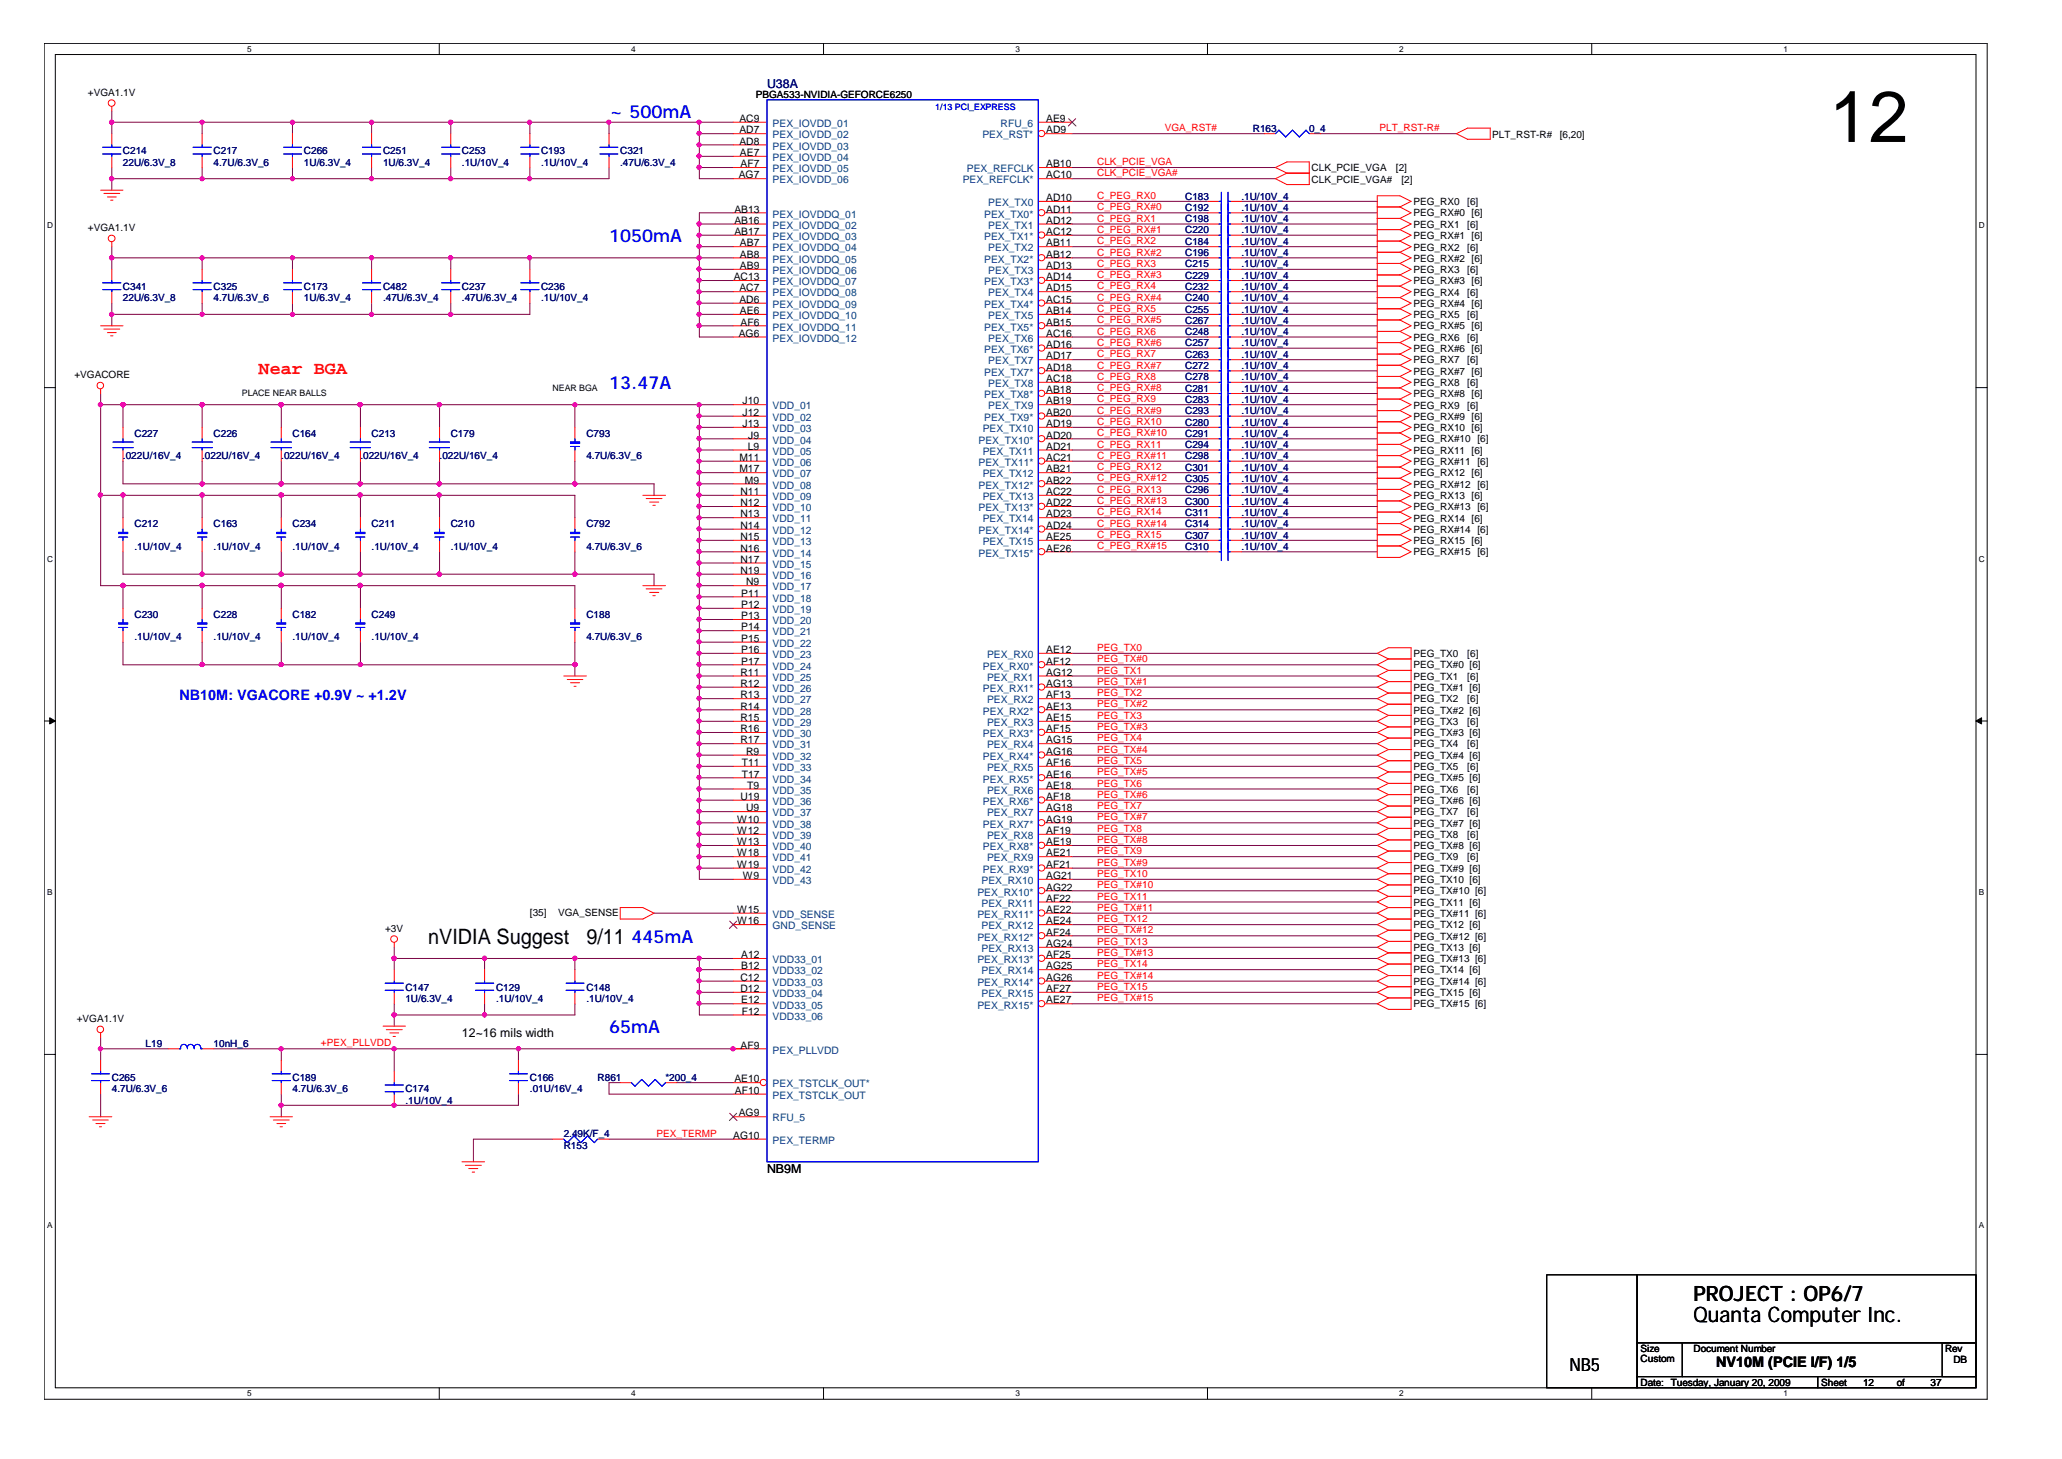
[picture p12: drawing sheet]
<svg xmlns="http://www.w3.org/2000/svg" width="297mm" height="210mm" viewBox="0 0 297 210" stroke-linecap="round" stroke-linejoin="round" font-family="sans-serif">
<defs><g id="words">
<text font-size="10.4" x="263.2" y="20.4">12</text>
<g font-size="3">
<text x="61.6" y="135.8">nVIDIA Suggest</text>
<text x="84.4" y="135.8">9/11</text>
<text x="243.7" y="190.2">Quanta Computer Inc.</text>
<text x="243.7" y="187.2">PROJECT : OP6/7</text>
</g>
<g font-size="2.6" fill="#00f">
<text x="87.6" y="16.9">~ 500mA</text>
<text x="87.6" y="34.8">1050mA</text>
<text x="87.6" y="55.9">13.47A</text>
<text x="90.8" y="135.6">445mA</text>
<text x="87.6" y="148.6">65mA</text>
</g>
<text font-size="2.6" fill="#f00" x="37.2" y="53.9">Near BGA</text>
<text font-size="2.6" x="225.8" y="197.3">NB5</text>
<text font-size="2.1" fill="#00f" x="25.8" y="100.8">NB10M: VGACORE +0.9V ~ +1.2V</text>
<text font-size="2.1" x="246.9" y="196.7">NV10M (PCIE I/F) 1/5</text>
<text font-size="1.8" fill="#000080" x="110.4" y="12.7">U38A</text>
<g font-size="1.8">
<text x="66.5" y="149.2">12~16 mils width</text>
<text x="110.4" y="168.8">NB9M</text>
</g>
<g font-size="1.5">
<text x="106.4" y="17.5">AC9</text>
<text x="150.5" y="17.5">AE9</text>
<text x="106.4" y="20.8">AD8</text>
<text x="106.4" y="19.2">AD7</text>
<text x="106.5" y="22.5">AE7</text>
<text x="150.5" y="19.2">AD9</text>
<text x="106.3" y="25.7">AG7</text>
<text x="106.6" y="24.1">AF7</text>
<text x="150.5" y="28.9">AD10</text>
<text x="150.5" y="24.1">AB10</text>
<text x="150.5" y="25.7">AC10</text>
<text x="105.7" y="33.8">AB17</text>
<text x="105.7" y="32.2">AB16</text>
<text x="105.7" y="30.6">AB13</text>
<text x="106.5" y="35.4">AB7</text>
<text x="150.5" y="35.4">AB11</text>
<text x="150.5" y="32.2">AD12</text>
<text x="150.5" y="33.8">AC12</text>
<text x="150.5" y="30.6">AD11</text>
<text x="105.6" y="40.3">AC13</text>
<text x="106.4" y="41.9">AC7</text>
<text x="106.5" y="38.7">AB9</text>
<text x="106.5" y="37.1">AB8</text>
<text x="150.5" y="41.9">AD15</text>
<text x="150.5" y="38.7">AD13</text>
<text x="150.5" y="40.3">AD14</text>
<text x="150.5" y="37.1">AB12</text>
<text x="106.4" y="43.6">AD6</text>
<text x="106.5" y="45.2">AE6</text>
<text x="106.6" y="46.8">AF6</text>
<text x="150.5" y="45.2">AB14</text>
<text x="150.5" y="46.8">AB15</text>
<text x="150.5" y="43.6">AC15</text>
<text x="106.3" y="48.4">AG6</text>
<text x="150.5" y="51.7">AD17</text>
<text x="150.5" y="48.4">AC16</text>
<text x="150.5" y="53.3">AD18</text>
<text x="150.5" y="50.1">AD16</text>
<text x="106.8" y="59.8">J12</text>
<text x="106.8" y="58.2">J10</text>
<text x="150.5" y="58.2">AB19</text>
<text x="150.5" y="55">AC18</text>
<text x="150.5" y="59.8">AB20</text>
<text x="150.5" y="56.6">AB18</text>
<text x="106.8" y="61.4">J13</text>
<text x="107.6" y="64.7">L9</text>
<text x="107.7" y="63.1">J9</text>
<text x="150.5" y="64.7">AD21</text>
<text x="150.5" y="63.1">AD20</text>
<text x="150.5" y="61.4">AD19</text>
<text x="106.4" y="68">M17</text>
<text x="106.4" y="66.3">M11</text>
<text x="106.6" y="71.2">N11</text>
<text x="107.2" y="69.6">M9</text>
<text x="150.5" y="71.2">AC22</text>
<text x="150.5" y="69.6">AB22</text>
<text x="150.5" y="68">AB21</text>
<text x="150.5" y="66.3">AC21</text>
<text x="106.6" y="77.7">N15</text>
<text x="106.6" y="76.1">N14</text>
<text x="106.6" y="74.4">N13</text>
<text x="106.6" y="72.8">N12</text>
<text x="150.5" y="77.7">AE25</text>
<text x="150.5" y="76.1">AD24</text>
<text x="150.5" y="74.4">AD23</text>
<text x="150.5" y="72.8">AD22</text>
<text x="106.6" y="82.6">N19</text>
<text x="106.6" y="81">N17</text>
<text x="106.6" y="79.3">N16</text>
<text x="150.5" y="79.3">AE26</text>
<text x="106.6" y="89.1">P13</text>
<text x="106.6" y="87.5">P12</text>
<text x="106.6" y="85.8">P11</text>
<text x="107.4" y="84.2">N9</text>
<text x="106.6" y="95.6">P17</text>
<text x="106.6" y="94">P16</text>
<text x="106.6" y="92.3">P15</text>
<text x="106.6" y="90.7">P14</text>
<text x="150.5" y="95.6">AF12</text>
<text x="150.5" y="94">AE12</text>
<text x="106.6" y="100.5">R13</text>
<text x="106.6" y="98.8">R12</text>
<text x="106.6" y="97.2">R11</text>
<text x="150.5" y="100.5">AF13</text>
<text x="150.5" y="98.8">AG13</text>
<text x="150.5" y="97.2">AG12</text>
<text x="106.6" y="106.9">R17</text>
<text x="106.6" y="105.3">R16</text>
<text x="106.6" y="103.7">R15</text>
<text x="106.6" y="102.1">R14</text>
<text x="150.5" y="106.9">AG15</text>
<text x="150.5" y="105.3">AF15</text>
<text x="150.5" y="103.7">AE15</text>
<text x="150.5" y="102.1">AE13</text>
<text x="106.7" y="111.9">T17</text>
<text x="106.7" y="110.2">T11</text>
<text x="107.4" y="108.6">R9</text>
<text x="107.5" y="113.5">T9</text>
<text x="150.5" y="113.5">AE18</text>
<text x="150.5" y="111.9">AE16</text>
<text x="150.5" y="110.2">AF16</text>
<text x="150.5" y="108.6">AG16</text>
<text x="106.1" y="120">W12</text>
<text x="106.1" y="118.3">W10</text>
<text x="106.6" y="115.1">U19</text>
<text x="107.4" y="116.7">U9</text>
<text x="150.5" y="120">AF19</text>
<text x="150.5" y="118.3">AG19</text>
<text x="150.5" y="116.7">AG18</text>
<text x="150.5" y="115.1">AF18</text>
<text x="106.1" y="124.9">W19</text>
<text x="106.1" y="123.2">W18</text>
<text x="106.1" y="121.6">W13</text>
<text x="150.5" y="124.9">AF21</text>
<text x="150.5" y="123.2">AE21</text>
<text x="150.5" y="121.6">AE19</text>
<text x="106.1" y="131.3">W15</text>
<text x="106.9" y="126.5">W9</text>
<text x="150.5" y="131.3">AE22</text>
<text x="150.5" y="129.7">AF22</text>
<text x="150.5" y="128.1">AG22</text>
<text x="150.5" y="126.5">AG21</text>
<text x="106.1" y="133">W16</text>
<text x="106.6" y="137.9">A12</text>
<text x="150.5" y="137.9">AF25</text>
<text x="150.5" y="136.2">AG24</text>
<text x="150.5" y="134.6">AF24</text>
<text x="150.5" y="133">AE24</text>
<text x="106.6" y="142.7">D12</text>
<text x="106.6" y="141.1">C12</text>
<text x="106.6" y="139.5">B12</text>
<text x="150.5" y="142.7">AF27</text>
<text x="150.5" y="141.1">AG26</text>
<text x="150.5" y="139.5">AG25</text>
<text x="106.6" y="144.4">E12</text>
<text x="106.7" y="146">F12</text>
<text x="150.5" y="144.4">AE27</text>
<text x="105.7" y="155.7">AE10</text>
<text x="106.6" y="150.8">AF9</text>
<text x="105.7" y="157.4">AF10</text>
<text x="106.3" y="160.6">AG9</text>
<text x="105.5" y="163.8">AG10</text>
</g>
<g font-size="1.5" fill="#004080">
<text x="111.2" y="23.2">PEX_IOVDD_04</text>
<text x="111.2" y="21.5">PEX_IOVDD_03</text>
<text x="111.2" y="19.9">PEX_IOVDD_02</text>
<text x="111.2" y="18.3">PEX_IOVDD_01</text>
<text x="141.4" y="19.9">PEX_RST*</text>
<text x="144" y="18.3">RFU_6</text>
<text x="111.2" y="26.4">PEX_IOVDD_06</text>
<text x="111.2" y="24.8">PEX_IOVDD_05</text>
<text x="138.5" y="26.4">PEX_REFCLK*</text>
<text x="139.1" y="24.8">PEX_REFCLK</text>
<text x="142.2" y="29.6">PEX_TX0</text>
<text x="111.2" y="34.5">PEX_IOVDDQ_03</text>
<text x="111.2" y="32.9">PEX_IOVDDQ_02</text>
<text x="111.2" y="31.3">PEX_IOVDDQ_01</text>
<text x="141.6" y="34.5">PEX_TX1*</text>
<text x="141.6" y="31.3">PEX_TX0*</text>
<text x="142.2" y="32.9">PEX_TX1</text>
<text x="111.2" y="41">PEX_IOVDDQ_07</text>
<text x="111.2" y="39.4">PEX_IOVDDQ_06</text>
<text x="111.2" y="37.8">PEX_IOVDDQ_05</text>
<text x="111.2" y="36.2">PEX_IOVDDQ_04</text>
<text x="141.6" y="41">PEX_TX3*</text>
<text x="141.6" y="37.8">PEX_TX2*</text>
<text x="142.2" y="39.4">PEX_TX3</text>
<text x="142.2" y="36.2">PEX_TX2</text>
<text x="111.2" y="47.6">PEX_IOVDDQ_11</text>
<text x="111.2" y="45.9">PEX_IOVDDQ_10</text>
<text x="111.2" y="44.3">PEX_IOVDDQ_09</text>
<text x="111.2" y="42.6">PEX_IOVDDQ_08</text>
<text x="141.6" y="47.6">PEX_TX5*</text>
<text x="141.6" y="44.3">PEX_TX4*</text>
<text x="142.2" y="45.9">PEX_TX5</text>
<text x="142.2" y="42.6">PEX_TX4</text>
<text x="111.2" y="49.2">PEX_IOVDDQ_12</text>
<text x="141.6" y="50.8">PEX_TX6*</text>
<text x="142.2" y="52.4">PEX_TX7</text>
<text x="142.2" y="49.2">PEX_TX6</text>
<text x="111.2" y="58.9">VDD_01</text>
<text x="141.6" y="57.3">PEX_TX8*</text>
<text x="141.6" y="54">PEX_TX7*</text>
<text x="142.2" y="58.9">PEX_TX9</text>
<text x="142.2" y="55.7">PEX_TX8</text>
<text x="111.2" y="65.4">VDD_05</text>
<text x="111.2" y="63.8">VDD_04</text>
<text x="111.2" y="62.2">VDD_03</text>
<text x="111.2" y="60.6">VDD_02</text>
<text x="140.8" y="63.8">PEX_TX10*</text>
<text x="141.4" y="65.4">PEX_TX11</text>
<text x="141.4" y="62.2">PEX_TX10</text>
<text x="141.6" y="60.6">PEX_TX9*</text>
<text x="111.2" y="71.9">VDD_09</text>
<text x="111.2" y="70.3">VDD_08</text>
<text x="111.2" y="68.7">VDD_07</text>
<text x="111.2" y="67">VDD_06</text>
<text x="140.8" y="70.3">PEX_TX12*</text>
<text x="140.8" y="67">PEX_TX11*</text>
<text x="141.4" y="71.9">PEX_TX13</text>
<text x="141.4" y="68.7">PEX_TX12</text>
<text x="111.2" y="76.8">VDD_12</text>
<text x="111.2" y="75.2">VDD_11</text>
<text x="111.2" y="73.5">VDD_10</text>
<text x="140.8" y="76.8">PEX_TX14*</text>
<text x="140.8" y="73.5">PEX_TX13*</text>
<text x="141.4" y="75.2">PEX_TX14</text>
<text x="111.2" y="83.3">VDD_16</text>
<text x="111.2" y="81.7">VDD_15</text>
<text x="111.2" y="80.1">VDD_14</text>
<text x="111.2" y="78.4">VDD_13</text>
<text x="140.8" y="80.1">PEX_TX15*</text>
<text x="141.4" y="78.4">PEX_TX15</text>
<text x="111.2" y="89.8">VDD_20</text>
<text x="111.2" y="88.2">VDD_19</text>
<text x="111.2" y="86.5">VDD_18</text>
<text x="111.2" y="84.9">VDD_17</text>
<text x="111.2" y="94.7">VDD_23</text>
<text x="111.2" y="93.1">VDD_22</text>
<text x="111.2" y="91.4">VDD_21</text>
<text x="142" y="94.7">PEX_RX0</text>
<text x="111.2" y="101.2">VDD_27</text>
<text x="111.2" y="99.5">VDD_26</text>
<text x="111.2" y="97.9">VDD_25</text>
<text x="111.2" y="96.3">VDD_24</text>
<text x="141.4" y="99.5">PEX_RX1*</text>
<text x="141.4" y="96.3">PEX_RX0*</text>
<text x="142" y="101.2">PEX_RX2</text>
<text x="142" y="97.9">PEX_RX1</text>
<text x="111.2" y="107.7">VDD_31</text>
<text x="111.2" y="106.1">VDD_30</text>
<text x="111.2" y="104.5">VDD_29</text>
<text x="111.2" y="102.8">VDD_28</text>
<text x="141.4" y="106.1">PEX_RX3*</text>
<text x="141.4" y="102.8">PEX_RX2*</text>
<text x="142" y="107.7">PEX_RX4</text>
<text x="142" y="104.5">PEX_RX3</text>
<text x="111.2" y="112.6">VDD_34</text>
<text x="111.2" y="110.9">VDD_33</text>
<text x="111.2" y="109.3">VDD_32</text>
<text x="141.4" y="112.6">PEX_RX5*</text>
<text x="141.4" y="109.3">PEX_RX4*</text>
<text x="142" y="110.9">PEX_RX5</text>
<text x="111.2" y="119.1">VDD_38</text>
<text x="111.2" y="117.4">VDD_37</text>
<text x="111.2" y="115.8">VDD_36</text>
<text x="111.2" y="114.2">VDD_35</text>
<text x="141.4" y="119.1">PEX_RX7*</text>
<text x="141.4" y="115.8">PEX_RX6*</text>
<text x="142" y="117.4">PEX_RX7</text>
<text x="142" y="114.2">PEX_RX6</text>
<text x="111.2" y="125.6">VDD_42</text>
<text x="111.2" y="123.9">VDD_41</text>
<text x="111.2" y="122.3">VDD_40</text>
<text x="111.2" y="120.7">VDD_39</text>
<text x="141.4" y="125.6">PEX_RX9*</text>
<text x="141.4" y="122.3">PEX_RX8*</text>
<text x="142" y="123.9">PEX_RX9</text>
<text x="142" y="120.7">PEX_RX8</text>
<text x="111.2" y="127.2">VDD_43</text>
<text x="140.6" y="128.8">PEX_RX10*</text>
<text x="141.2" y="130.4">PEX_RX11</text>
<text x="141.2" y="127.2">PEX_RX10</text>
<text x="111.2" y="133.7">GND_SENSE</text>
<text x="111.2" y="132.1">VDD_SENSE</text>
<text x="140.6" y="135.3">PEX_RX12*</text>
<text x="140.6" y="132.1">PEX_RX11*</text>
<text x="141.2" y="137">PEX_RX13</text>
<text x="141.2" y="133.7">PEX_RX12</text>
<text x="111.2" y="143.4">VDD33_04</text>
<text x="111.2" y="141.8">VDD33_03</text>
<text x="111.2" y="140.2">VDD33_02</text>
<text x="111.2" y="138.6">VDD33_01</text>
<text x="140.6" y="141.8">PEX_RX14*</text>
<text x="140.6" y="138.6">PEX_RX13*</text>
<text x="141.2" y="143.4">PEX_RX15</text>
<text x="141.2" y="140.2">PEX_RX14</text>
<text x="111.2" y="146.7">VDD33_06</text>
<text x="111.2" y="145.1">VDD33_05</text>
<text x="140.6" y="145.1">PEX_RX15*</text>
<text x="111.2" y="151.6">PEX_PLLVDD</text>
<text x="111.2" y="161.3">RFU_5</text>
<text x="111.2" y="156.4">PEX_TSTCLK_OUT*</text>
<text x="111.2" y="158.1">PEX_TSTCLK_OUT</text>
<text x="111.2" y="164.6">PEX_TERMP</text>
</g>
<g font-size="1.4">
<text x="12.7" y="13.8">+VGA1.1V</text>
<text x="108.8" y="14.1">PBGA533-NVIDIA-GEFORCE6250</text>
<text x="214.7" y="19.8">PLT_RST-R#</text>
<text x="224.4" y="19.8">[6,20]</text>
<text x="188.7" y="24.7">CLK_PCIE_VGA</text>
<text x="188.7" y="26.3">CLK_PCIE_VGA#</text>
<text x="200.8" y="24.7">[2]</text>
<text x="201.6" y="26.3">[2]</text>
<text x="203.4" y="29.5">PEG_RX0</text>
<text x="211.1" y="29.5">[6]</text>
<text x="12.7" y="33.2">+VGA1.1V</text>
<text x="203.4" y="32.8">PEG_RX1</text>
<text x="203.4" y="31.1">PEG_RX#0 [6]</text>
<text x="203.4" y="34.4">PEG_RX#1 [6]</text>
<text x="211.1" y="32.8">[6]</text>
<text x="203.4" y="36">PEG_RX2</text>
<text x="203.4" y="39.3">PEG_RX3</text>
<text x="203.4" y="37.6">PEG_RX#2 [6]</text>
<text x="203.4" y="40.9">PEG_RX#3 [6]</text>
<text x="211.1" y="36">[6]</text>
<text x="211.1" y="39.3">[6]</text>
<text x="203.4" y="42.5">PEG_RX4</text>
<text x="203.4" y="45.8">PEG_RX5</text>
<text x="203.4" y="44.2">PEG_RX#4 [6]</text>
<text x="203.4" y="47.4">PEG_RX#5 [6]</text>
<text x="211.1" y="42.5">[6]</text>
<text x="211.1" y="45.8">[6]</text>
<text x="203.4" y="49">PEG_RX6</text>
<text x="203.4" y="52.3">PEG_RX7</text>
<text x="203.4" y="50.6">PEG_RX#6 [6]</text>
<text x="203.4" y="53.9">PEG_RX#7 [6]</text>
<text x="211.1" y="49">[6]</text>
<text x="211.1" y="52.3">[6]</text>
<text x="10.7" y="54.4">+VGACORE</text>
<text x="203.4" y="55.5">PEG_RX8</text>
<text x="203.4" y="58.8">PEG_RX9</text>
<text x="203.4" y="57.2">PEG_RX#8 [6]</text>
<text x="211.1" y="55.5">[6]</text>
<text x="211.1" y="58.8">[6]</text>
<text x="203.4" y="62">PEG_RX10 [6]</text>
<text x="203.4" y="65.3">PEG_RX11 [6]</text>
<text x="203.4" y="60.4">PEG_RX#9 [6]</text>
<text x="203.4" y="63.6">PEG_RX#10 [6]</text>
<text x="203.4" y="68.6">PEG_RX12 [6]</text>
<text x="203.4" y="71.8">PEG_RX13 [6]</text>
<text x="203.4" y="66.9">PEG_RX#11 [6]</text>
<text x="203.4" y="70.2">PEG_RX#12 [6]</text>
<text x="203.4" y="75">PEG_RX14 [6]</text>
<text x="203.4" y="76.7">PEG_RX#14 [6]</text>
<text x="203.4" y="73.4">PEG_RX#13 [6]</text>
<text x="203.4" y="78.3">PEG_RX15 [6]</text>
<text x="203.4" y="79.9">PEG_RX#15 [6]</text>
<text x="203.4" y="94.5">PEG_TX0</text>
<text x="211.1" y="94.5">[6]</text>
<text x="203.4" y="101.1">PEG_TX2</text>
<text x="203.4" y="97.8">PEG_TX1</text>
<text x="203.4" y="96.2">PEG_TX#0 [6]</text>
<text x="203.4" y="99.4">PEG_TX#1 [6]</text>
<text x="211.1" y="101.1">[6]</text>
<text x="211.1" y="97.8">[6]</text>
<text x="203.4" y="107.5">PEG_TX4</text>
<text x="203.4" y="104.3">PEG_TX3</text>
<text x="203.4" y="102.7">PEG_TX#2 [6]</text>
<text x="203.4" y="105.9">PEG_TX#3 [6]</text>
<text x="211.1" y="107.5">[6]</text>
<text x="211.1" y="104.3">[6]</text>
<text x="203.4" y="110.8">PEG_TX5</text>
<text x="203.4" y="109.2">PEG_TX#4 [6]</text>
<text x="203.4" y="112.4">PEG_TX#5 [6]</text>
<text x="211.1" y="110.8">[6]</text>
<text x="203.4" y="114.1">PEG_TX6</text>
<text x="203.4" y="117.3">PEG_TX7</text>
<text x="203.4" y="115.7">PEG_TX#6 [6]</text>
<text x="203.4" y="118.9">PEG_TX#7 [6]</text>
<text x="211.1" y="114.1">[6]</text>
<text x="211.1" y="117.3">[6]</text>
<text x="203.4" y="120.5">PEG_TX8</text>
<text x="203.4" y="123.8">PEG_TX9</text>
<text x="203.4" y="122.2">PEG_TX#8 [6]</text>
<text x="203.4" y="125.4">PEG_TX#9 [6]</text>
<text x="211.1" y="120.5">[6]</text>
<text x="211.1" y="123.8">[6]</text>
<text x="76.2" y="131.8">[35]</text>
<text x="80.3" y="131.8">VGA_SENSE</text>
<text x="203.4" y="127.1">PEG_TX10 [6]</text>
<text x="203.4" y="130.3">PEG_TX11 [6]</text>
<text x="203.4" y="128.7">PEG_TX#10 [6]</text>
<text x="203.4" y="131.9">PEG_TX#11 [6]</text>
<text x="55.4" y="134">+3V</text>
<text x="203.4" y="133.6">PEG_TX12 [6]</text>
<text x="203.4" y="136.8">PEG_TX13 [6]</text>
<text x="203.4" y="135.2">PEG_TX#12 [6]</text>
<text x="203.4" y="140.1">PEG_TX14 [6]</text>
<text x="203.4" y="143.3">PEG_TX15 [6]</text>
<text x="203.4" y="141.7">PEG_TX#14 [6]</text>
<text x="203.4" y="138.4">PEG_TX#13 [6]</text>
<text x="11" y="147">+VGA1.1V</text>
<text x="203.4" y="144.9">PEG_TX#15 [6]</text>
<text x="236.1" y="194.5">Size</text>
<text x="236.1" y="196">Custom</text>
<text x="243.7" y="194.5">Document Number</text>
<text x="279.9" y="194.5">Rev</text>
<text x="281.1" y="196.1">DB</text>
<text x="236.1" y="199.4">Date: Tuesday, January 20, 2009</text>
<text x="262" y="199.4">Sheet</text>
<text x="268.1" y="199.4">12</text>
<text x="272.9" y="199.4">of</text>
<text x="277.8" y="199.4">37</text>
</g>
<g font-size="1.4" fill="#000080">
<text x="17.7" y="22.2">C214</text>
<text x="17.7" y="23.8">22U/6.3V_8</text>
<text x="30.7" y="22.2">C217</text>
<text x="30.7" y="23.8">4.7U/6.3V_6</text>
<text x="43.7" y="22.2">C266</text>
<text x="43.7" y="23.8">1U/6.3V_4</text>
<text x="55.1" y="22.2">C251</text>
<text x="55.1" y="23.8">1U/6.3V_4</text>
<text x="66.5" y="22.2">C253</text>
<text x="66.5" y="23.8">.1U/10V_4</text>
<text x="77.9" y="22.2">C193</text>
<text x="77.9" y="23.8">.1U/10V_4</text>
<text x="89.2" y="22.2">C321</text>
<text x="89.2" y="23.8">.47U/6.3V_4</text>
<text x="180.3" y="18.9">R163</text>
<text x="188.4" y="18.9">0_4</text>
<text x="170.5" y="28.7">C183</text>
<text x="178.6" y="28.7">.1U/10V_4</text>
<text x="170.5" y="32">C198</text>
<text x="170.5" y="35.2">C184</text>
<text x="170.5" y="30.3">C192</text>
<text x="170.5" y="33.6">C220</text>
<text x="178.6" y="32">.1U/10V_4</text>
<text x="178.6" y="35.2">.1U/10V_4</text>
<text x="178.6" y="30.3">.1U/10V_4</text>
<text x="178.6" y="33.6">.1U/10V_4</text>
<text x="17.7" y="41.7">C341</text>
<text x="30.7" y="41.7">C325</text>
<text x="43.7" y="41.7">C173</text>
<text x="55.1" y="41.7">C482</text>
<text x="66.5" y="41.7">C237</text>
<text x="77.9" y="41.7">C236</text>
<text x="170.5" y="36.8">C196</text>
<text x="170.5" y="41.7">C232</text>
<text x="170.5" y="38.5">C215</text>
<text x="170.5" y="40.1">C229</text>
<text x="178.6" y="36.8">.1U/10V_4</text>
<text x="178.6" y="41.7">.1U/10V_4</text>
<text x="178.6" y="38.5">.1U/10V_4</text>
<text x="178.6" y="40.1">.1U/10V_4</text>
<text x="17.7" y="43.3">22U/6.3V_8</text>
<text x="30.7" y="43.3">4.7U/6.3V_6</text>
<text x="43.7" y="43.3">1U/6.3V_4</text>
<text x="55.1" y="43.3">.47U/6.3V_4</text>
<text x="66.5" y="43.3">.47U/6.3V_4</text>
<text x="77.9" y="43.3">.1U/10V_4</text>
<text x="170.5" y="45">C255</text>
<text x="170.5" y="46.6">C267</text>
<text x="170.5" y="43.3">C240</text>
<text x="178.6" y="45">.1U/10V_4</text>
<text x="178.6" y="46.6">.1U/10V_4</text>
<text x="178.6" y="43.3">.1U/10V_4</text>
<text x="170.5" y="51.4">C263</text>
<text x="170.5" y="49.8">C257</text>
<text x="170.5" y="53.1">C272</text>
<text x="170.5" y="48.2">C248</text>
<text x="178.6" y="51.4">.1U/10V_4</text>
<text x="178.6" y="49.8">.1U/10V_4</text>
<text x="178.6" y="53.1">.1U/10V_4</text>
<text x="178.6" y="48.2">.1U/10V_4</text>
<text x="170.5" y="56.4">C281</text>
<text x="170.5" y="58">C283</text>
<text x="170.5" y="54.7">C278</text>
<text x="170.5" y="59.6">C293</text>
<text x="178.6" y="56.4">.1U/10V_4</text>
<text x="178.6" y="58">.1U/10V_4</text>
<text x="178.6" y="54.7">.1U/10V_4</text>
<text x="178.6" y="59.6">.1U/10V_4</text>
<text x="19.3" y="62.8">C227</text>
<text x="30.7" y="62.8">C226</text>
<text x="42.1" y="62.8">C164</text>
<text x="53.5" y="62.8">C213</text>
<text x="64.9" y="62.8">C179</text>
<text x="84.4" y="62.8">C793</text>
<text x="170.5" y="62.8">C291</text>
<text x="170.5" y="64.5">C294</text>
<text x="170.5" y="61.2">C280</text>
<text x="178.6" y="62.8">.1U/10V_4</text>
<text x="178.6" y="64.5">.1U/10V_4</text>
<text x="178.6" y="61.2">.1U/10V_4</text>
<text x="17.7" y="66.1">.022U/16V_4</text>
<text x="29.1" y="66.1">.022U/16V_4</text>
<text x="40.5" y="66.1">.022U/16V_4</text>
<text x="51.9" y="66.1">.022U/16V_4</text>
<text x="63.2" y="66.1">.022U/16V_4</text>
<text x="84.4" y="66.1">4.7U/6.3V_6</text>
<text x="170.5" y="69.4">C305</text>
<text x="170.5" y="66.1">C298</text>
<text x="170.5" y="67.7">C301</text>
<text x="170.5" y="71">C296</text>
<text x="178.6" y="69.4">.1U/10V_4</text>
<text x="178.6" y="66.1">.1U/10V_4</text>
<text x="178.6" y="67.7">.1U/10V_4</text>
<text x="178.6" y="71">.1U/10V_4</text>
<text x="19.3" y="75.8">C212</text>
<text x="30.7" y="75.8">C163</text>
<text x="42.1" y="75.8">C234</text>
<text x="53.5" y="75.8">C211</text>
<text x="64.9" y="75.8">C210</text>
<text x="84.4" y="75.8">C792</text>
<text x="170.5" y="77.5">C307</text>
<text x="170.5" y="72.6">C300</text>
<text x="170.5" y="74.2">C311</text>
<text x="170.5" y="75.8">C314</text>
<text x="178.6" y="77.5">.1U/10V_4</text>
<text x="178.6" y="72.6">.1U/10V_4</text>
<text x="178.6" y="74.2">.1U/10V_4</text>
<text x="178.6" y="75.8">.1U/10V_4</text>
<text x="19.3" y="79.1">.1U/10V_4</text>
<text x="30.7" y="79.1">.1U/10V_4</text>
<text x="42.1" y="79.1">.1U/10V_4</text>
<text x="53.5" y="79.1">.1U/10V_4</text>
<text x="64.9" y="79.1">.1U/10V_4</text>
<text x="84.4" y="79.1">4.7U/6.3V_6</text>
<text x="170.5" y="79.1">C310</text>
<text x="178.6" y="79.1">.1U/10V_4</text>
<text x="19.3" y="88.9">C230</text>
<text x="30.7" y="88.9">C228</text>
<text x="42.1" y="88.9">C182</text>
<text x="53.5" y="88.9">C249</text>
<text x="84.4" y="88.9">C188</text>
<text x="19.3" y="92.1">.1U/10V_4</text>
<text x="30.7" y="92.1">.1U/10V_4</text>
<text x="42.1" y="92.1">.1U/10V_4</text>
<text x="53.5" y="92.1">.1U/10V_4</text>
<text x="84.4" y="92.1">4.7U/6.3V_6</text>
<text x="58.3" y="142.5">C147</text>
<text x="71.4" y="142.5">C129</text>
<text x="84.4" y="142.5">C148</text>
<text x="58.3" y="144.1">1U/6.3V_4</text>
<text x="71.4" y="144.1">.1U/10V_4</text>
<text x="84.4" y="144.1">.1U/10V_4</text>
<text x="16.1" y="155.5">C265</text>
<text x="21" y="150.6">L19</text>
<text x="30.7" y="150.6">10nH_6</text>
<text x="42.1" y="155.5">C189</text>
<text x="76.2" y="155.5">C166</text>
<text x="86" y="155.5">R861</text>
<text x="95.7" y="155.5">*200_4</text>
<text x="16.1" y="157.1">4.7U/6.3V_6</text>
<text x="42.1" y="157.1">4.7U/6.3V_6</text>
<text x="58.3" y="157.1">C174</text>
<text x="58.3" y="158.8">.1U/10V_4</text>
<text x="76.2" y="157.1">.01U/16V_4</text>
<text x="81.1" y="165.2">R153</text>
<text x="81.1" y="163.6">2.49K/F_4</text>
</g>
<g font-size="1.4" fill="#f00">
<text x="157.9" y="23.8">CLK_PCIE_VGA</text>
<text x="167.6" y="18.9">VGA_RST#</text>
<text x="198.5" y="18.9">PLT_RST-R#</text>
<text x="157.9" y="25.4">CLK_PCIE_VGA#</text>
<text x="157.9" y="28.6">C_PEG_RX0</text>
<text x="157.9" y="30.3">C_PEG_RX#0</text>
<text x="157.9" y="31.9">C_PEG_RX1</text>
<text x="157.9" y="35.2">C_PEG_RX2</text>
<text x="157.9" y="33.5">C_PEG_RX#1</text>
<text x="157.9" y="36.8">C_PEG_RX#2</text>
<text x="157.9" y="40">C_PEG_RX#3</text>
<text x="157.9" y="38.4">C_PEG_RX3</text>
<text x="157.9" y="41.6">C_PEG_RX4</text>
<text x="157.9" y="43.3">C_PEG_RX#4</text>
<text x="157.9" y="44.9">C_PEG_RX5</text>
<text x="157.9" y="46.5">C_PEG_RX#5</text>
<text x="157.9" y="49.8">C_PEG_RX#6</text>
<text x="157.9" y="48.1">C_PEG_RX6</text>
<text x="157.9" y="53">C_PEG_RX#7</text>
<text x="157.9" y="51.4">C_PEG_RX7</text>
<text x="157.9" y="56.3">C_PEG_RX#8</text>
<text x="157.9" y="54.7">C_PEG_RX8</text>
<text x="157.9" y="57.9">C_PEG_RX9</text>
<text x="157.9" y="59.5">C_PEG_RX#9</text>
<text x="157.9" y="62.8">C_PEG_RX#10</text>
<text x="157.9" y="61.1">C_PEG_RX10</text>
<text x="157.9" y="64.4">C_PEG_RX11</text>
<text x="157.9" y="66">C_PEG_RX#11</text>
<text x="157.9" y="67.7">C_PEG_RX12</text>
<text x="157.9" y="70.9">C_PEG_RX13</text>
<text x="157.9" y="69.3">C_PEG_RX#12</text>
<text x="157.9" y="74.1">C_PEG_RX14</text>
<text x="157.9" y="75.8">C_PEG_RX#14</text>
<text x="157.9" y="72.5">C_PEG_RX#13</text>
<text x="157.9" y="77.4">C_PEG_RX15</text>
<text x="157.9" y="79.1">C_PEG_RX#15</text>
<text x="157.9" y="93.7">PEG_TX0</text>
<text x="157.9" y="95.3">PEG_TX#0</text>
<text x="157.9" y="96.9">PEG_TX1</text>
<text x="157.9" y="98.5">PEG_TX#1</text>
<text x="157.9" y="100.2">PEG_TX2</text>
<text x="157.9" y="101.8">PEG_TX#2</text>
<text x="157.9" y="105">PEG_TX#3</text>
<text x="157.9" y="103.4">PEG_TX3</text>
<text x="157.9" y="106.7">PEG_TX4</text>
<text x="157.9" y="109.9">PEG_TX5</text>
<text x="157.9" y="108.3">PEG_TX#4</text>
<text x="157.9" y="111.6">PEG_TX#5</text>
<text x="157.9" y="113.2">PEG_TX6</text>
<text x="157.9" y="114.8">PEG_TX#6</text>
<text x="157.9" y="118">PEG_TX#7</text>
<text x="157.9" y="116.4">PEG_TX7</text>
<text x="157.9" y="119.7">PEG_TX8</text>
<text x="157.9" y="122.9">PEG_TX9</text>
<text x="157.9" y="121.3">PEG_TX#8</text>
<text x="157.9" y="124.6">PEG_TX#9</text>
<text x="157.9" y="126.2">PEG_TX10</text>
<text x="157.9" y="127.8">PEG_TX#10</text>
<text x="157.9" y="129.4">PEG_TX11</text>
<text x="157.9" y="131">PEG_TX#11</text>
<text x="157.9" y="134.3">PEG_TX#12</text>
<text x="157.9" y="135.9">PEG_TX13</text>
<text x="157.9" y="132.7">PEG_TX12</text>
<text x="157.9" y="137.6">PEG_TX#13</text>
<text x="157.9" y="139.2">PEG_TX14</text>
<text x="157.9" y="140.8">PEG_TX#14</text>
<text x="157.9" y="142.4">PEG_TX15</text>
<text x="157.9" y="144.1">PEG_TX#15</text>
<text x="46.2" y="150.6">+PEX_PLLVDD</text>
<text x="94.4" y="163.5">PEX_TERMP</text>
</g>
<text font-size="1.3" fill="#00f" x="134.6" y="15.8">1/13 PCI_EXPRESS</text>
<g font-size="1.3">
<text x="34.8" y="57">PLACE NEAR BALLS</text>
<text x="79.5" y="56.2">NEAR BGA</text>
</g>
<g font-size="1.2">
<text x="35.6" y="7.5">5</text>
<text x="90.8" y="7.5">4</text>
<text x="146.1" y="7.5">3</text>
<text x="201.3" y="7.5">2</text>
<text x="256.6" y="7.5">1</text>
<text x="6.8" y="32.9">D</text>
<text x="284.7" y="32.9">D</text>
<text x="6.8" y="80.8">C</text>
<text x="284.7" y="80.8">C</text>
<text x="6.8" y="128.7">B</text>
<text x="284.7" y="128.7">B</text>
<text x="6.8" y="176.7">A</text>
<text x="284.7" y="176.7">A</text>
<text x="35.6" y="200.9">5</text>
<text x="90.8" y="200.9">4</text>
<text x="146.1" y="200.9">3</text>
<text x="201.3" y="200.9">2</text>
<text x="256.6" y="200.9">1</text>
</g>
</g></defs>
<g fill="none" stroke="#000" stroke-width=".14">
<path d="M6.3 6.2h279.6v195.1h-279.6zM8 7.8h276.3v191.9h-276.3zM63.2 6.2v1.6M118.5 6.2v1.6M173.7 6.2v1.6M229 6.2v1.6M6.3 55.8h1.7M284.3 55.8h1.6M6.3 103.7h1.7M284.3 103.7h1.6M6.3 151.7h1.7M284.3 151.7h1.6"/>
<path d="M63.2 199.7v1.6M118.5 199.7v1.6M173.7 199.7v1.6M222.5 183.4h13v16.3h-13zM229 199.7v1.6M235.5 183.4h48.8v9.8h-48.8zM235.5 193.2h6.6v4.8h-6.6zM235.5 198h26v1.7h-26zM242.1 193.2h42.2v4.8h-42.2zM261.5 198h22.8v1.7h-22.8zM279.4 193.2h4.9v4.8h-4.9z"/>
</g>
<g fill="#000" stroke="#000" stroke-width=".14">
<path d="M7.2 103.3l.8 .4-.8 .5z" fill-rule="evenodd"/>
<path d="M284.3 103.7l.8-.4v.9z" fill-rule="evenodd"/>
</g>
<g fill="none" stroke="#800040" stroke-width=".14">
<path d="M16.1 17.6h89.4M16.1 16v3.2M29.1 17.6v1.6M42.1 17.6v1.6M53.5 17.6v1.6M64.9 17.6v1.6M76.2 17.6v1.6M87.6 17.6v1.6M100.6 17.6v8.1h4.9M100.6 19.2h4.9M154.3 19.2h27.6M190 19.2h19.5"/>
<path d="M16.1 37.1h89.4M16.1 24.1v3.3M16.1 35.5v3.2M29.1 24.1v1.6M29.1 37.1v1.6M42.1 24.1v1.6M42.1 37.1v1.6M53.5 24.1v1.6M53.5 37.1v1.6M64.9 24.1v1.6M64.9 37.1v1.6M76.2 24.1v1.6"/>
<path d="M76.2 37.1v1.6M87.6 24.1v1.6h-71.5M100.6 32.2h4.9M100.6 33.8h4.9M100.6 35.5h4.9M100.6 24.1h4.9M100.6 20.8h4.9M100.6 22.5h4.9M100.6 38.7h4.9M105.5 30.6h-4.9v17.9h4.9M154.3 32.2h19.5M154.3 33.8h19.5"/>
<path d="M154.3 35.5h19.5M154.3 24.1h29.2M154.3 37.1h19.5M154.3 38.7h19.5M154.3 25.7h29.2M154.3 30.6h19.5M154.3 29h19.5M178.6 32.2h19.6M178.6 33.8h19.6M178.6 35.5h19.6M178.6 37.1h19.6M178.6 38.7h19.6"/>
<path d="M178.6 30.6h19.6M178.6 29h19.6M14.5 56.6v27.7h68.2v3.2M14.5 58.2h91M16.1 43.6v3.3M17.7 58.2v3.3M29.1 43.6v1.6M29.1 58.2v3.3M40.5 58.2v3.3M42.1 43.6v1.6M51.9 58.2v3.3M53.5 43.6v1.6"/>
<path d="M63.2 58.2v3.3M64.9 43.6v1.6M76.2 43.6v1.6h-60.1M82.7 58.2v3.3M100.6 58.2v68.3h4.9M100.6 40.4h4.9M100.6 42h4.9M100.6 43.6h4.9M100.6 45.2h4.9M100.6 46.9h4.9M100.6 59.9h4.9M154.3 40.4h19.5"/>
<path d="M154.3 58.2h19.5M154.3 42h19.5M154.3 43.6h19.5M154.3 45.2h19.5M154.3 46.9h19.5M154.3 48.5h19.5M154.3 59.9h19.5M154.3 56.6h19.5M154.3 55h19.5M154.3 50.1h19.5M154.3 53.4h19.5M154.3 51.7h19.5"/>
<path d="M178.6 40.4h19.6M178.6 58.2h19.6M178.6 42h19.6M178.6 43.6h19.6M178.6 45.2h19.6M178.6 46.9h19.6M178.6 48.5h19.6M178.6 59.9h19.6M178.6 56.6h19.6M178.6 55h19.6M178.6 50.1h19.6M178.6 53.4h19.6"/>
<path d="M178.6 51.7h19.6M14.5 71.3h68.2v3.2M17.7 66.4v3.2h76.4v1.7M17.7 79.4v3.2h76.4v1.7M17.7 71.3v3.2M29.1 66.4v3.2M29.1 71.3v3.2M29.1 79.4v3.2M40.5 66.4v3.2M40.5 71.3v3.2M40.5 79.4v3.2M51.9 66.4v3.2"/>
<path d="M51.9 71.3v3.2M51.9 79.4v3.2M63.2 66.4v3.2M63.2 71.3v3.2M63.2 79.4v3.2M82.7 66.4v3.2M82.7 79.4v3.2M100.6 72.9h4.9M100.6 71.3h4.9M100.6 68h4.9M100.6 66.4h4.9M100.6 64.7h4.9"/>
<path d="M100.6 63.1h4.9M100.6 69.6h4.9M100.6 61.5h4.9M100.6 77.7h4.9M100.6 76.1h4.9M100.6 74.5h4.9M100.6 79.4h4.9M154.3 72.9h19.5M154.3 71.3h19.5M154.3 68h19.5M154.3 66.4h19.5M154.3 64.7h19.5"/>
<path d="M154.3 63.1h19.5M154.3 69.6h19.5M154.3 61.5h19.5M154.3 77.7h19.5M154.3 76.1h19.5M154.3 74.5h19.5M154.3 79.4h19.5M178.6 72.9h19.6M178.6 71.3h19.6M178.6 68h19.6M178.6 66.4h19.6M178.6 64.7h19.6"/>
<path d="M178.6 63.1h19.6M178.6 69.6h19.6M178.6 61.5h19.6M178.6 77.7h19.6M178.6 76.1h19.6M178.6 74.5h19.6M178.6 79.4h19.6M17.7 92.4v3.2h65M17.7 84.3v3.2M29.1 84.3v3.2M29.1 92.4v3.2M40.5 84.3v3.2"/>
<path d="M40.5 92.4v3.2M51.9 84.3v3.2M51.9 92.4v3.2M82.7 92.4v4.9M100.6 84.3h4.9M100.6 89.1h4.9M100.6 82.6h4.9M100.6 81h4.9M100.6 95.6h4.9M100.6 97.3h4.9M100.6 92.4h4.9M100.6 94h4.9"/>
<path d="M100.6 90.7h4.9M100.6 87.5h4.9M100.6 85.9h4.9M100.6 98.9h4.9M154.3 95.6h43.9M154.3 97.3h43.9M154.3 94h43.9M154.3 98.9h43.9M100.6 100.5h4.9M100.6 113.5h4.9M100.6 107h4.9M100.6 111.9h4.9"/>
<path d="M100.6 110.3h4.9M100.6 103.8h4.9M100.6 105.4h4.9M100.6 108.6h4.9M100.6 102.1h4.9M100.6 118.4h4.9M100.6 116.8h4.9M100.6 115.1h4.9M154.3 100.5h43.9M154.3 113.5h43.9M154.3 107h43.9M154.3 111.9h43.9"/>
<path d="M154.3 110.3h43.9M154.3 103.8h43.9M154.3 105.4h43.9M154.3 108.6h43.9M154.3 102.1h43.9M154.3 118.4h43.9M154.3 116.8h43.9M154.3 115.1h43.9M56.7 136.3v3.2M56.7 137.9h48.8M69.7 137.9v1.6M82.7 137.9v1.6"/>
<path d="M94.1 131.4h11.4M100.6 137.9v8.1h4.9M100.6 139.5h4.9M100.6 123.2h4.9M100.6 121.6h4.9M100.6 120h4.9M100.6 124.9h4.9M154.3 139.5h43.9M154.3 137.9h43.9M154.3 123.2h43.9M154.3 121.6h43.9M154.3 120h43.9"/>
<path d="M154.3 126.5h43.9M154.3 124.9h43.9M154.3 128.2h43.9M154.3 129.8h43.9M154.3 131.4h43.9M154.3 134.6h43.9M154.3 136.3h43.9M154.3 133h43.9M14.5 149.3v3.2M14.5 157.4v3.3M14.5 150.9h9.7M30.7 150.9h76.4"/>
<path d="M40.5 150.9v1.6M40.5 157.4v3.3M56.7 144.4v3.2M56.7 150.9v3.2M69.7 144.4v1.6M74.6 157.4v1.6h-34.1M74.6 150.9v1.6M82.7 144.4v1.6h-26M89.2 155.8h-1.6v1.6h17.9M97.4 155.8h8.1M100.6 141.2h4.9M100.6 142.8h4.9"/>
<path d="M100.6 144.4h4.9M154.3 141.2h43.9M154.3 142.8h43.9M154.3 144.4h43.9M79.5 163.9h-11.4v3.2M87.6 163.9h17.9"/>
</g>
<g fill="#f0f" stroke="#f0f" stroke-width=".14">
<circle cx="100.6" cy="32.2" r=".31"/>
<circle cx="100.6" cy="33.8" r=".3"/>
<circle cx="100.6" cy="40.3" r=".31"/>
<circle cx="100.6" cy="37.1" r=".3"/>
<circle cx="56.7" cy="159" r=".31"/>
<circle cx="105.5" cy="150.9" r=".31"/>
<circle cx="100.6" cy="22.4" r=".3"/>
<circle cx="100.6" cy="35.4" r=".3"/>
<circle cx="100.6" cy="19.2" r=".3"/>
<circle cx="56.7" cy="150.9" r=".31"/>
<circle cx="100.6" cy="20.8" r=".3"/>
<circle cx="40.5" cy="159" r=".31"/>
<circle cx="14.4" cy="150.9" r=".3"/>
<circle cx="74.6" cy="150.9" r=".3"/>
<circle cx="40.5" cy="150.9" r=".31"/>
<circle cx="100.6" cy="38.7" r=".3"/>
<circle cx="100.6" cy="139.5" r=".3"/>
<circle cx="100.6" cy="141.1" r=".3"/>
<circle cx="100.6" cy="144.4" r=".3"/>
<circle cx="100.6" cy="142.8" r=".3"/>
<circle cx="100.6" cy="42" r=".3"/>
<circle cx="100.6" cy="43.6" r=".3"/>
<circle cx="100.6" cy="45.2" r=".3"/>
<circle cx="100.6" cy="46.8" r=".3"/>
<circle cx="100.6" cy="71.2" r=".3"/>
<circle cx="100.6" cy="72.8" r=".31"/>
<circle cx="100.6" cy="64.7" r=".31"/>
<circle cx="100.6" cy="68" r=".3"/>
<circle cx="100.6" cy="66.3" r=".3"/>
<circle cx="100.6" cy="61.5" r=".3"/>
<circle cx="100.6" cy="69.6" r=".3"/>
<circle cx="100.6" cy="63.1" r=".3"/>
<circle cx="100.6" cy="85.9" r=".3"/>
<circle cx="100.6" cy="82.6" r=".3"/>
<circle cx="100.6" cy="89.1" r=".31"/>
<circle cx="100.6" cy="81" r=".31"/>
<circle cx="100.6" cy="74.5" r=".3"/>
<circle cx="100.6" cy="76.1" r=".3"/>
<circle cx="100.6" cy="100.5" r=".3"/>
<circle cx="100.6" cy="95.6" r=".3"/>
<circle cx="100.6" cy="97.2" r=".31"/>
<circle cx="100.6" cy="94" r=".3"/>
<circle cx="100.6" cy="92.3" r=".3"/>
<circle cx="100.6" cy="87.5" r=".3"/>
<circle cx="100.6" cy="90.7" r=".3"/>
<circle cx="100.6" cy="113.5" r=".31"/>
<circle cx="100.6" cy="111.9" r=".3"/>
<circle cx="100.6" cy="84.2" r=".3"/>
<circle cx="100.6" cy="107" r=".3"/>
<circle cx="100.6" cy="110.2" r=".3"/>
<circle cx="100.6" cy="105.4" r=".31"/>
<circle cx="100.6" cy="103.7" r=".3"/>
<circle cx="100.6" cy="108.6" r=".3"/>
<circle cx="100.6" cy="102.1" r=".3"/>
<circle cx="100.6" cy="121.6" r=".31"/>
<circle cx="100.6" cy="123.2" r=".3"/>
<circle cx="100.6" cy="120" r=".3"/>
<circle cx="100.6" cy="77.7" r=".3"/>
<circle cx="100.6" cy="79.3" r=".3"/>
<circle cx="100.6" cy="98.9" r=".3"/>
<circle cx="100.6" cy="115.1" r=".3"/>
<circle cx="100.6" cy="59.8" r=".3"/>
<circle cx="100.6" cy="124.9" r=".3"/>
<circle cx="100.6" cy="118.4" r=".3"/>
<circle cx="100.6" cy="116.7" r=".3"/>
<circle cx="100.6" cy="24.1" r=".31"/>
<circle cx="53.5" cy="17.6" r=".3"/>
<circle cx="42.1" cy="17.6" r=".3"/>
<circle cx="29.1" cy="17.6" r=".3"/>
<circle cx="16.1" cy="17.6" r=".31"/>
<circle cx="100.6" cy="17.6" r=".3"/>
<circle cx="87.6" cy="17.6" r=".3"/>
<circle cx="76.2" cy="17.6" r=".3"/>
<circle cx="76.2" cy="25.7" r=".3"/>
<circle cx="64.8" cy="25.7" r=".31"/>
<circle cx="16.1" cy="25.7" r=".31"/>
<circle cx="29.1" cy="25.7" r=".3"/>
<circle cx="42.1" cy="25.7" r=".3"/>
<circle cx="53.5" cy="25.7" r=".3"/>
<circle cx="64.8" cy="17.6" r=".31"/>
<circle cx="76.2" cy="37.1" r=".3"/>
<circle cx="42.1" cy="37.1" r=".3"/>
<circle cx="53.5" cy="37.1" r=".3"/>
<circle cx="16.1" cy="37.1" r=".31"/>
<circle cx="29.1" cy="37.1" r=".3"/>
<circle cx="64.8" cy="37.1" r=".31"/>
<circle cx="64.8" cy="45.2" r=".31"/>
<circle cx="29.1" cy="45.2" r=".3"/>
<circle cx="16.1" cy="45.2" r=".31"/>
<circle cx="53.5" cy="45.2" r=".3"/>
<circle cx="42.1" cy="45.2" r=".3"/>
<circle cx="56.7" cy="146" r=".32"/>
<circle cx="69.7" cy="137.9" r=".31"/>
<circle cx="69.7" cy="146" r=".31"/>
<circle cx="100.6" cy="137.9" r=".31"/>
<circle cx="82.7" cy="137.9" r=".31"/>
<circle cx="56.7" cy="137.9" r=".32"/>
<circle cx="29.1" cy="95.6" r=".3"/>
<circle cx="29.1" cy="82.6" r=".3"/>
<circle cx="40.5" cy="82.6" r=".31"/>
<circle cx="40.5" cy="69.6" r=".31"/>
<circle cx="29.1" cy="69.6" r=".3"/>
<circle cx="63.2" cy="82.6" r=".3"/>
<circle cx="51.8" cy="82.6" r=".3"/>
<circle cx="82.7" cy="95.6" r=".3"/>
<circle cx="51.8" cy="69.6" r=".3"/>
<circle cx="63.2" cy="69.6" r=".3"/>
<circle cx="82.7" cy="69.6" r=".3"/>
<circle cx="82.7" cy="82.6" r=".3"/>
<circle cx="17.7" cy="71.2" r=".3"/>
<circle cx="14.4" cy="71.2" r=".3"/>
<circle cx="17.7" cy="58.2" r=".3"/>
<circle cx="14.4" cy="58.2" r=".3"/>
<circle cx="29.1" cy="58.2" r=".3"/>
<circle cx="29.1" cy="84.2" r=".3"/>
<circle cx="17.7" cy="84.2" r=".3"/>
<circle cx="40.5" cy="84.2" r=".31"/>
<circle cx="40.5" cy="71.2" r=".31"/>
<circle cx="29.1" cy="71.2" r=".3"/>
<circle cx="51.8" cy="58.2" r=".3"/>
<circle cx="40.5" cy="58.2" r=".31"/>
<circle cx="51.8" cy="84.2" r=".3"/>
<circle cx="63.2" cy="71.2" r=".3"/>
<circle cx="51.8" cy="71.2" r=".3"/>
<circle cx="82.7" cy="58.2" r=".3"/>
<circle cx="63.2" cy="58.2" r=".3"/>
<circle cx="51.8" cy="95.6" r=".3"/>
<circle cx="40.5" cy="95.6" r=".31"/>
<circle cx="100.6" cy="58.2" r=".3"/>
</g>
<g fill="none" stroke="#f00" stroke-width=".14">
<path d="M16.1 15.3v.7M16.1 19.2v1.6M29.1 19.2v1.6M42.1 19.2v1.6M53.5 19.2v1.6M64.9 19.2v1.6M76.2 19.2v1.6M87.6 19.2v1.6M181.9 19.2h1.6M188.4 19.2h1.6M209.5 19.2l1.7-.8h3.2v1.6h-3.2zM14.5 27.4h3.2"/>
<path d="M14.9 27.8h2.3M15.5 28.3h1.2M15.9 28.8h.4M16.1 22.5v1.6M16.1 34.8v.7M16.1 38.7v1.7M29.1 22.5v1.6M29.1 38.7v1.7M42.1 22.5v1.6M42.1 38.7v1.7M53.5 22.5v1.6M53.5 38.7v1.7"/>
<path d="M64.9 22.5v1.6M64.9 38.7v1.7M76.2 22.5v1.6M76.2 38.7v1.7M87.6 22.5v1.6M173.8 32.2h1.6M173.8 35.5h1.6M173.8 37.1h1.6M173.8 29h1.6M173.8 30.6h1.6M173.8 38.7h1.6M173.8 33.8h1.6"/>
<path d="M177 32.2h1.6M177 35.5h1.6M177 37.1h1.6M177 29h1.6M177 30.6h1.6M177 38.7h1.6M177 33.8h1.6M183.5 24.1l1.7-.8h3.2v3.3h-3.2l-1.7-.9 1.7-.8zM185.2 24.9h3.2M198.2 29.8h3.2M198.2 34.7h3.2M198.2 36.3h3.2"/>
<path d="M198.2 31.4h3.2M198.2 33h3.2M198.2 37.9h3.2M198.2 39.6h3.2M201.4 29.8l1.6-.8-1.6-.8h-3.2v52h3.2l1.6-.8-1.6-.9M201.4 34.7l1.6 .8-1.6 .8M201.4 31.4l1.6 .8-1.6 .8M201.4 37.9l1.6 .8-1.6 .9M201.4 29.8l1.6 .8-1.6 .8M201.4 33l1.6 .8-1.6 .9M201.4 36.3l1.6 .8-1.6 .8M201.4 39.6l1.6 .8-1.6 .8"/>
<path d="M14.5 56v.6M14.5 46.9h3.2M14.9 47.3h2.3M15.5 47.9h1.2M15.9 48.3h.4M16.1 42v1.6M29.1 42v1.6M42.1 42v1.6M53.5 42v1.6M64.9 42v1.6M76.2 42v1.6M173.8 46.9h1.6"/>
<path d="M173.8 51.7h1.6M173.8 56.6h1.6M173.8 50.1h1.6M173.8 45.2h1.6M173.8 58.2h1.6M173.8 42h1.6M173.8 53.4h1.6M173.8 43.6h1.6M173.8 55h1.6M173.8 59.9h1.6M173.8 48.5h1.6M173.8 40.4h1.6"/>
<path d="M177 46.9h1.6M177 51.7h1.6M177 56.6h1.6M177 50.1h1.6M177 45.2h1.6M177 58.2h1.6M177 42h1.6M177 53.4h1.6M177 43.6h1.6M177 55h1.6M177 59.9h1.6M177 48.5h1.6"/>
<path d="M177 40.4h1.6M198.2 41.2h3.2M198.2 42.8h3.2M198.2 47.7h3.2M198.2 49.3h3.2M198.2 44.4h3.2M198.2 46h3.2M198.2 50.9h3.2M198.2 52.5h3.2M198.2 54.2h3.2M198.2 55.8h3.2M198.2 57.4h3.2"/>
<path d="M198.2 59.1h3.2M201.4 41.2l1.6 .8-1.6 .8M201.4 47.7l1.6 .8-1.6 .8M201.4 44.4l1.6 .8-1.6 .8M201.4 50.9l1.6 .8-1.6 .8M201.4 54.2l1.6 .8-1.6 .8M201.4 57.4l1.6 .8-1.6 .9M201.4 42.8l1.6 .8-1.6 .8M201.4 46l1.6 .9-1.6 .8M201.4 49.3l1.6 .8-1.6 .8M201.4 55.8l1.6 .8-1.6 .8M201.4 52.5l1.6 .9-1.6 .8"/>
<path d="M201.4 59.1l1.6 .8-1.6 .8M17.7 61.5v1.6M17.7 64.7v1.7M17.7 74.5v1.6M17.7 77.7v1.7M29.1 61.5v1.6M29.1 64.7v1.7M29.1 74.5v1.6M29.1 77.7v1.7M40.5 61.5v1.6M40.5 64.7v1.7M40.5 74.5v1.6"/>
<path d="M40.5 77.7v1.7M51.9 61.5v1.6M51.9 64.7v1.7M51.9 74.5v1.6M51.9 77.7v1.7M63.2 61.5v1.6M63.2 64.7v1.7M63.2 74.5v1.6M63.2 77.7v1.7M82.7 61.5v1.6M82.7 64.7v1.7M82.7 74.5v1.6"/>
<path d="M82.7 77.7v1.7M92.5 71.3h3.3M93 71.7h2.2M93.5 72.2h1.3M93.9 72.7h.4M173.8 71.3h1.6M173.8 63.1h1.6M173.8 77.7h1.6M173.8 72.9h1.6M173.8 79.4h1.6M173.8 64.7h1.6M173.8 69.6h1.6"/>
<path d="M173.8 61.5h1.6M173.8 66.4h1.6M173.8 68h1.6M173.8 74.5h1.6M173.8 76.1h1.6M177 71.3h1.6M177 63.1h1.6M177 77.7h1.6M177 72.9h1.6M177 79.4h1.6M177 64.7h1.6M177 69.6h1.6"/>
<path d="M177 61.5h1.6M177 66.4h1.6M177 68h1.6M177 74.5h1.6M177 76.1h1.6M198.2 60.7h3.2M198.2 62.3h3.2M198.2 67.2h3.2M198.2 68.8h3.2M198.2 63.9h3.2M198.2 65.5h3.2M198.2 73.7h3.2"/>
<path d="M198.2 75.3h3.2M198.2 70.4h3.2M198.2 72.1h3.2M198.2 76.9h3.2M198.2 78.5h3.2M201.4 60.7l1.6 .8-1.6 .8M201.4 67.2l1.6 .8-1.6 .8M201.4 63.9l1.6 .8-1.6 .8M201.4 73.7l1.6 .8-1.6 .8M201.4 70.4l1.6 .9-1.6 .8M201.4 76.9l1.6 .8-1.6 .8M201.4 62.3l1.6 .8-1.6 .8"/>
<path d="M201.4 65.5l1.6 .9-1.6 .8M201.4 68.8l1.6 .8-1.6 .8M201.4 75.3l1.6 .8-1.6 .8M201.4 72.1l1.6 .8-1.6 .8M17.7 87.5v1.6M17.7 90.7v1.7M29.1 87.5v1.6M29.1 90.7v1.7M40.5 87.5v1.6M40.5 90.7v1.7M51.9 87.5v1.6M51.9 90.7v1.7"/>
<path d="M81.1 97.3h3.3M81.6 97.8h2.3M82.1 98.2h1.3M82.6 98.7h.3M82.7 87.5v1.6M82.7 90.7v1.7M92.5 84.3h3.3M93 84.7h2.2M93.5 85.2h1.3M93.9 85.7h.4M199.8 94.8l-1.6-.8 1.6-.8h3.2v52h-3.2l-1.6-.8 1.6-.8M199.8 94.8h3.2"/>
<path d="M199.8 99.7l-1.6 .8 1.6 .8M199.8 99.7h3.2M199.8 96.4l-1.6 .9 1.6 .8M199.8 96.4h3.2M199.8 98.1h3.2M199.8 94.8l-1.6 .8 1.6 .8M199.8 98.1l-1.6 .8 1.6 .8M199.8 101.3h3.2M199.8 106.2l-1.6 .8 1.6 .8M199.8 106.2h3.2M199.8 107.8h3.2M199.8 102.9l-1.6 .9 1.6 .8"/>
<path d="M199.8 102.9h3.2M199.8 104.6h3.2M199.8 109.4l-1.6 .9 1.6 .8M199.8 109.4h3.2M199.8 111.1h3.2M199.8 112.7l-1.6 .8 1.6 .8M199.8 112.7h3.2M199.8 114.3h3.2M199.8 116l-1.6 .8 1.6 .8M199.8 116h3.2M199.8 117.6h3.2M199.8 119.2l-1.6 .8 1.6 .8"/>
<path d="M199.8 119.2h3.2M199.8 101.3l-1.6 .8 1.6 .8M199.8 104.6l-1.6 .8 1.6 .8M199.8 107.8l-1.6 .8 1.6 .8M199.8 111.1l-1.6 .8 1.6 .8M199.8 114.3l-1.6 .8 1.6 .9M199.8 117.6l-1.6 .8 1.6 .8M56.7 135.6v.7M56.7 139.5v1.7M69.7 139.5v1.7M82.7 139.5v1.7M89.2 130.6h3.3l1.6 .8-1.6 .8h-3.3z"/>
<path d="M199.8 120.8h3.2M199.8 125.7l-1.6 .8 1.6 .8M199.8 125.7h3.2M199.8 127.3h3.2M199.8 122.4l-1.6 .8 1.6 .9M199.8 122.4h3.2M199.8 124.1h3.2M199.8 129l-1.6 .8 1.6 .8M199.8 129h3.2M199.8 130.6h3.2M199.8 132.2l-1.6 .8 1.6 .8M199.8 132.2h3.2"/>
<path d="M199.8 133.8h3.2M199.8 138.7l-1.6 .8 1.6 .8M199.8 138.7h3.2M199.8 135.4l-1.6 .9 1.6 .8M199.8 135.4h3.2M199.8 137.1h3.2M199.8 120.8l-1.6 .8 1.6 .8M199.8 124.1l-1.6 .8 1.6 .8M199.8 127.3l-1.6 .9 1.6 .8M199.8 130.6l-1.6 .8 1.6 .8M199.8 133.8l-1.6 .8 1.6 .8M199.8 137.1l-1.6 .8 1.6 .8"/>
<path d="M14.5 148.6v.7M14.5 152.5v1.6M14.5 155.8v1.6M24.2 150.9h1.6M29.1 150.9h1.6M40.5 152.5v1.6M40.5 155.8v1.6M55.1 147.6h3.2M55.6 148.1h2.3M56.1 148.6h1.3M56.6 149.1h.3M56.7 142.8v1.6"/>
<path d="M56.7 154.1v1.7M56.7 157.4v1.6M69.7 142.8v1.6M74.6 152.5v1.6M74.6 155.8v1.6M82.7 142.8v1.6M89.2 155.8h1.6M95.8 155.8h1.6M199.8 140.3h3.2M199.8 142l-1.6 .8 1.6 .8M199.8 142h3.2M199.8 143.6h3.2"/>
<path d="M199.8 140.3l-1.6 .9 1.6 .8M12.8 160.7h3.3M13.3 161.1h2.3M13.8 161.6h1.3M14.3 162.1h.3M38.9 160.7h3.2M39.3 161.1h2.3M39.8 161.6h1.3M40.3 162.1h.3M66.5 167.1h3.2M67 167.7h2.3M67.4 168.1h1.3"/>
<path d="M67.9 168.6h.4M79.5 163.9h1.6M86 163.9h1.6"/>
<circle cx="16.1" cy="14.8" r=".48"/>
<circle cx="16.1" cy="34.3" r=".48"/>
<circle cx="14.4" cy="55.5" r=".47"/>
<circle cx="56.7" cy="135.1" r=".48"/>
<circle cx="14.4" cy="148.1" r=".47"/>
</g>
<g fill="none" stroke="#00f" stroke-width=".14">
<path d="M183.5 19.2l.5-.5 1 1 1-1 .9 1 1-1 .5 .5M14.8 22.2h2.6M14.8 21.2h2.6M16.1 20.8v.4M16.1 22.2v.3M27.8 22.2h2.6M27.8 21.2h2.6M29.1 20.8v.4M29.1 22.2v.3M40.8 22.2h2.6M40.8 21.2h2.6M42.1 20.8v.4"/>
<path d="M42.1 22.2v.3M52.2 22.2h2.6M52.2 21.2h2.6M53.5 20.8v.4M53.5 22.2v.3M63.5 22.2h2.7M63.5 21.2h2.7M64.9 20.8v.4M64.9 22.2v.3M74.9 22.2h2.7M74.9 21.2h2.7M76.2 20.8v.4"/>
<path d="M76.2 22.2v.3M86.3 22.2h2.6M86.3 21.2h2.6M87.6 20.8v.4M87.6 22.2v.3M175.4 32.2h.3M175.4 35.5h.3M175.4 37.1h.3M175.4 29h.3M175.4 30.6h.3M175.4 38.7h.3M175.4 33.8h.3"/>
<path d="M175.7 27.7v53M176.7 27.7v53M176.7 32.2h.3M176.7 35.5h.3M176.7 37.1h.3M176.7 29h.3M176.7 30.6h.3M176.7 38.7h.3M176.7 33.8h.3M14.8 40.7h2.6M14.8 41.7h2.6M16.1 40.4v.3"/>
<path d="M16.1 41.7v.3M27.8 40.7h2.6M27.8 41.7h2.6M29.1 40.4v.3M29.1 41.7v.3M40.8 40.7h2.6M40.8 41.7h2.6M42.1 40.4v.3M42.1 41.7v.3M52.2 40.7h2.6M52.2 41.7h2.6M53.5 40.4v.3"/>
<path d="M53.5 41.7v.3M63.5 40.7h2.7M63.5 41.7h2.7M64.9 40.4v.3M64.9 41.7v.3M74.9 40.7h2.7M74.9 41.7h2.7M76.2 40.4v.3M76.2 41.7v.3M175.4 51.7h.3M175.4 56.6h.3M175.4 50.1h.3"/>
<path d="M175.4 45.2h.3M175.4 46.9h.3M175.4 58.2h.3M175.4 42h.3M175.4 53.4h.3M175.4 43.6h.3M175.4 55h.3M175.4 59.9h.3M175.4 48.5h.3M175.4 40.4h.3M176.7 51.7h.3M176.7 56.6h.3"/>
<path d="M176.7 50.1h.3M176.7 45.2h.3M176.7 46.9h.3M176.7 58.2h.3M176.7 42h.3M176.7 53.4h.3M176.7 43.6h.3M176.7 55h.3M176.7 59.9h.3M176.7 48.5h.3M176.7 40.4h.3M16.3 63.6h2.9"/>
<path d="M16.3 64.4h2.9M17.1 77.3h1.3M17.7 63.1v.5M17.7 64.4v.3M17.7 76.1v.5M17.7 77.3v.4M27.6 63.6h3M27.6 64.4h3M28.4 77.3h1.4M29.1 63.1v.5M29.1 64.4v.3M29.1 76.1v.5"/>
<path d="M29.1 77.3v.4M39 63.6h3M39 64.4h3M39.8 77.3h1.3M40.5 63.1v.5M40.5 64.4v.3M40.5 76.1v.5M40.5 77.3v.4M50.4 63.6h2.9M50.4 64.4h2.9M51.2 77.3h1.3M51.9 63.1v.5"/>
<path d="M51.9 64.4v.3M51.9 76.1v.5M51.9 77.3v.4M61.8 63.6h2.9M61.8 64.4h2.9M62.6 77.3h1.3M63.2 63.1v.5M63.2 64.4v.3M63.2 76.1v.5M63.2 77.3v.4M82.1 77.3h1.3M82.1 64.2h1.3"/>
<path d="M82.7 63.1v.5M82.7 64.2v.5M82.7 76.1v.5M82.7 77.3v.4M175.4 63.1h.3M175.4 77.7h.3M175.4 72.9h.3M175.4 79.4h.3M175.4 64.7h.3M175.4 69.6h.3M175.4 61.5h.3M175.4 66.4h.3"/>
<path d="M175.4 68h.3M175.4 74.5h.3M175.4 71.3h.3M175.4 76.1h.3M176.7 63.1h.3M176.7 77.7h.3M176.7 72.9h.3M176.7 79.4h.3M176.7 64.7h.3M176.7 69.6h.3M176.7 61.5h.3M176.7 66.4h.3"/>
<path d="M176.7 68h.3M176.7 74.5h.3M176.7 71.3h.3M176.7 76.1h.3M17.1 90.3h1.3M17.7 89.1v.5M17.7 90.3v.4M28.4 90.3h1.4M29.1 89.1v.5M29.1 90.3v.4M39.8 90.3h1.3M40.5 89.1v.5"/>
<path d="M40.5 90.3v.4M51.2 90.3h1.3M51.9 89.1v.5M51.9 90.3v.4M82.1 90.3h1.3M82.7 89.1v.5M82.7 90.3v.4M13.2 154.5h2.5M13.2 155.5h2.5M14.5 154.1v.4M14.5 155.5v.3M26 150.7a.47 .47 0 0 1 .5-.4 .47 .47 0 0 1 .4 .4"/>
<path d="M26 150.7v.2h-.2M27 150.7a.47 .47 0 0 1 .4-.4 .47 .47 0 0 1 .5 .4M27 150.7v.2M27.9 150.7a.47 .47 0 0 1 .5-.4 .47 .47 0 0 1 .5 .4M27.9 150.7v.2M28.9 150.7v.2h.2M39.2 154.5h2.6M39.2 155.5h2.6M40.5 154.1v.4M40.5 155.5v.3M55.4 142.5h2.6M55.4 141.4h2.6"/>
<path d="M55.4 156.1h2.6M55.4 157.1h2.6M56.7 141.2v.2M56.7 142.5v.3M56.7 155.8v.3M56.7 157.1v.3M68.4 142.5h2.6M68.4 141.4h2.6M69.7 141.2v.2M69.7 142.5v.3M73.3 154.5h2.6M73.3 155.5h2.6"/>
<path d="M74.6 154.1v.4M74.6 155.5v.3M81.4 142.5h2.6M81.4 141.4h2.6M82.7 141.2v.2M82.7 142.5v.3M90.8 155.8l.6 .5 .9-1 1 1 1-1 .9 1 .6-.5M81.1 163.9l.5 .5 1-1 1 1 .9-1 1 1 .5-.5"/>
</g>
<g fill="#00f" stroke="#00f" stroke-width=".14">
<path d="M39.8 76.6h1.3v.2h-1.3z" fill-rule="evenodd"/>
<path d="M39.8 76.6h1.3v.2h-1.3z" fill-rule="evenodd"/>
<path d="M39.8 89.6h1.3v.2h-1.3z" fill-rule="evenodd"/>
<path d="M39.8 89.6h1.3v.2h-1.3z" fill-rule="evenodd"/>
<path d="M82.1 76.6h1.3v.2h-1.3z" fill-rule="evenodd"/>
<path d="M82.1 76.6h1.3v.2h-1.3z" fill-rule="evenodd"/>
<path d="M28.4 76.6h1.4v.2h-1.4z" fill-rule="evenodd"/>
<path d="M28.4 76.6h1.4v.2h-1.4z" fill-rule="evenodd"/>
<path d="M82.1 89.6h1.3v.2h-1.3z" fill-rule="evenodd"/>
<path d="M82.1 89.6h1.3v.2h-1.3z" fill-rule="evenodd"/>
<path d="M62.6 76.6h1.3v.2h-1.3z" fill-rule="evenodd"/>
<path d="M62.6 76.6h1.3v.2h-1.3z" fill-rule="evenodd"/>
<path d="M82.1 63.6h1.3v.2h-1.3z" fill-rule="evenodd"/>
<path d="M82.1 63.6h1.3v.2h-1.3z" fill-rule="evenodd"/>
<path d="M17.1 76.6h1.3v.2h-1.3z" fill-rule="evenodd"/>
<path d="M17.1 76.6h1.3v.2h-1.3z" fill-rule="evenodd"/>
<path d="M51.2 76.6h1.3v.2h-1.3z" fill-rule="evenodd"/>
<path d="M51.2 76.6h1.3v.2h-1.3z" fill-rule="evenodd"/>
<path d="M17.1 89.6h1.3v.2h-1.3z" fill-rule="evenodd"/>
<path d="M17.1 89.6h1.3v.2h-1.3z" fill-rule="evenodd"/>
<path d="M28.4 89.6h1.4v.2h-1.4z" fill-rule="evenodd"/>
<path d="M28.4 89.6h1.4v.2h-1.4z" fill-rule="evenodd"/>
<path d="M51.2 89.6h1.3v.2h-1.3z" fill-rule="evenodd"/>
<path d="M51.2 89.6h1.3v.2h-1.3z" fill-rule="evenodd"/>
</g>
<circle cx="149.9" cy="144.4" r=".46" fill="#fff" stroke="#f00" stroke-width=".14"/>
<path d="M149.4 142.8h4.9M150.4 144.4h3.9" fill="none" stroke="#f00" stroke-width=".14"/>
<circle cx="149.9" cy="79.4" r=".46" fill="#fff" stroke="#f00" stroke-width=".14"/>
<path d="M149.4 77.7h4.9M150.4 79.4h3.9" fill="none" stroke="#f00" stroke-width=".14"/>
<circle cx="149.9" cy="141.1" r=".46" fill="#fff" stroke="#f00" stroke-width=".14"/>
<path d="M149.4 139.5h4.9M150.4 141.2h3.9" fill="none" stroke="#f00" stroke-width=".14"/>
<circle cx="149.9" cy="76.1" r=".46" fill="#fff" stroke="#f00" stroke-width=".14"/>
<path d="M149.4 74.5h4.9M150.4 76.1h3.9" fill="none" stroke="#f00" stroke-width=".14"/>
<circle cx="149.9" cy="137.9" r=".46" fill="#fff" stroke="#f00" stroke-width=".14"/>
<path d="M149.4 136.3h4.9M150.4 137.9h3.9" fill="none" stroke="#f00" stroke-width=".14"/>
<circle cx="149.9" cy="72.8" r=".46" fill="#fff" stroke="#f00" stroke-width=".14"/>
<path d="M149.4 71.3h4.9M150.4 72.9h3.9" fill="none" stroke="#f00" stroke-width=".14"/>
<circle cx="149.9" cy="134.6" r=".46" fill="#fff" stroke="#f00" stroke-width=".14"/>
<path d="M149.4 133h4.9M150.4 134.6h3.9" fill="none" stroke="#f00" stroke-width=".14"/>
<circle cx="149.9" cy="69.6" r=".46" fill="#fff" stroke="#f00" stroke-width=".14"/>
<path d="M149.4 68h4.9M150.4 69.6h3.9" fill="none" stroke="#f00" stroke-width=".14"/>
<circle cx="149.9" cy="131.3" r=".46" fill="#fff" stroke="#f00" stroke-width=".14"/>
<path d="M149.4 129.8h4.9M150.4 131.4h3.9" fill="none" stroke="#f00" stroke-width=".14"/>
<circle cx="149.9" cy="66.3" r=".46" fill="#fff" stroke="#f00" stroke-width=".14"/>
<path d="M149.4 64.7h4.9M150.4 66.4h3.9" fill="none" stroke="#f00" stroke-width=".14"/>
<circle cx="149.9" cy="128.1" r=".46" fill="#fff" stroke="#f00" stroke-width=".14"/>
<path d="M149.4 126.5h4.9M150.4 128.2h3.9" fill="none" stroke="#f00" stroke-width=".14"/>
<circle cx="149.9" cy="63.1" r=".46" fill="#fff" stroke="#f00" stroke-width=".14"/>
<path d="M149.4 61.5h4.9M150.4 63.1h3.9" fill="none" stroke="#f00" stroke-width=".14"/>
<circle cx="149.9" cy="124.9" r=".46" fill="#fff" stroke="#f00" stroke-width=".14"/>
<path d="M149.4 123.2h4.9M150.4 124.9h3.9" fill="none" stroke="#f00" stroke-width=".14"/>
<circle cx="149.9" cy="59.8" r=".46" fill="#fff" stroke="#f00" stroke-width=".14"/>
<path d="M149.4 58.2h4.9M150.4 59.9h3.9" fill="none" stroke="#f00" stroke-width=".14"/>
<circle cx="149.9" cy="121.6" r=".46" fill="#fff" stroke="#f00" stroke-width=".14"/>
<path d="M149.4 120h4.9M150.4 121.6h3.9" fill="none" stroke="#f00" stroke-width=".14"/>
<circle cx="149.9" cy="56.6" r=".46" fill="#fff" stroke="#f00" stroke-width=".14"/>
<path d="M149.4 55h4.9M150.4 56.6h3.9" fill="none" stroke="#f00" stroke-width=".14"/>
<circle cx="149.9" cy="118.4" r=".46" fill="#fff" stroke="#f00" stroke-width=".14"/>
<path d="M149.4 116.8h4.9M150.4 118.4h3.9" fill="none" stroke="#f00" stroke-width=".14"/>
<circle cx="149.9" cy="53.3" r=".46" fill="#fff" stroke="#f00" stroke-width=".14"/>
<path d="M149.4 51.7h4.9M150.4 53.4h3.9" fill="none" stroke="#f00" stroke-width=".14"/>
<circle cx="149.9" cy="115.1" r=".46" fill="#fff" stroke="#f00" stroke-width=".14"/>
<path d="M149.4 113.5h4.9M150.4 115.1h3.9" fill="none" stroke="#f00" stroke-width=".14"/>
<circle cx="149.9" cy="50.1" r=".46" fill="#fff" stroke="#f00" stroke-width=".14"/>
<path d="M149.4 48.5h4.9M150.4 50.1h3.9" fill="none" stroke="#f00" stroke-width=".14"/>
<circle cx="149.9" cy="111.9" r=".46" fill="#fff" stroke="#f00" stroke-width=".14"/>
<path d="M149.4 110.3h4.9M150.4 111.9h3.9" fill="none" stroke="#f00" stroke-width=".14"/>
<circle cx="149.9" cy="46.9" r=".46" fill="#fff" stroke="#f00" stroke-width=".14"/>
<path d="M149.4 45.2h4.9M150.4 46.9h3.9" fill="none" stroke="#f00" stroke-width=".14"/>
<circle cx="149.9" cy="108.6" r=".46" fill="#fff" stroke="#f00" stroke-width=".14"/>
<path d="M149.4 107h4.9M150.4 108.6h3.9" fill="none" stroke="#f00" stroke-width=".14"/>
<circle cx="149.9" cy="43.6" r=".46" fill="#fff" stroke="#f00" stroke-width=".14"/>
<path d="M149.4 42h4.9M150.4 43.6h3.9" fill="none" stroke="#f00" stroke-width=".14"/>
<circle cx="149.9" cy="105.4" r=".46" fill="#fff" stroke="#f00" stroke-width=".14"/>
<path d="M149.4 103.8h4.9M150.4 105.4h3.9" fill="none" stroke="#f00" stroke-width=".14"/>
<circle cx="149.9" cy="40.3" r=".46" fill="#fff" stroke="#f00" stroke-width=".14"/>
<path d="M149.4 38.7h4.9M150.4 40.4h3.9" fill="none" stroke="#f00" stroke-width=".14"/>
<circle cx="149.9" cy="102.1" r=".46" fill="#fff" stroke="#f00" stroke-width=".14"/>
<path d="M149.4 100.5h4.9M150.4 102.1h3.9" fill="none" stroke="#f00" stroke-width=".14"/>
<circle cx="149.9" cy="37.1" r=".46" fill="#fff" stroke="#f00" stroke-width=".14"/>
<path d="M149.4 35.5h4.9M150.4 37.1h3.9" fill="none" stroke="#f00" stroke-width=".14"/>
<circle cx="149.9" cy="98.8" r=".46" fill="#fff" stroke="#f00" stroke-width=".14"/>
<path d="M149.4 97.3h4.9M150.4 98.9h3.9" fill="none" stroke="#f00" stroke-width=".14"/>
<circle cx="149.9" cy="33.8" r=".46" fill="#fff" stroke="#f00" stroke-width=".14"/>
<path d="M149.4 32.2h4.9M150.4 33.8h3.9" fill="none" stroke="#f00" stroke-width=".14"/>
<circle cx="149.9" cy="95.6" r=".46" fill="#fff" stroke="#f00" stroke-width=".14"/>
<path d="M149.4 94h4.9M150.4 95.6h3.9" fill="none" stroke="#f00" stroke-width=".14"/>
<circle cx="149.9" cy="30.6" r=".46" fill="#fff" stroke="#f00" stroke-width=".14"/>
<path d="M149.4 29h4.9M149.4 25.7h4.9M149.4 24.1h4.9M150.4 30.6h3.9" fill="none" stroke="#f00" stroke-width=".14"/>
<circle cx="149.9" cy="19.2" r=".46" fill="#fff" stroke="#f00" stroke-width=".14"/>
<path d="M149.4 17.6h4.9M150.4 19.2h3.9M105.5 163.9h4.9M105.5 160.7h4.9" fill="none" stroke="#f00" stroke-width=".14"/>
<path d="M153.8 17.1l1 1M154.8 17.1l-1.1 1M105 160.2l1 1M106 160.2l-1.1 1" fill="none" stroke="#804000" stroke-width=".14"/>
<circle cx="109.9" cy="155.7" r=".46" fill="#fff" stroke="#f00" stroke-width=".14"/>
<g fill="none" stroke="#f00" stroke-width=".14">
<path d="M105.5 19.2h4.9M105.5 17.6h4.9M105.5 38.7h4.9M105.5 37.1h4.9M105.5 35.5h4.9M105.5 33.8h4.9M105.5 32.2h4.9M105.5 30.6h4.9M105.5 25.7h4.9M105.5 24.1h4.9M105.5 22.5h4.9M105.5 20.8h4.9"/>
<path d="M105.5 59.9h4.9M105.5 58.2h4.9M105.5 48.5h4.9M105.5 46.9h4.9M105.5 45.2h4.9M105.5 43.6h4.9M105.5 42h4.9M105.5 40.4h4.9M105.5 79.4h4.9M105.5 77.7h4.9M105.5 76.1h4.9M105.5 74.5h4.9"/>
<path d="M105.5 72.9h4.9M105.5 71.3h4.9M105.5 69.6h4.9M105.5 68h4.9M105.5 66.4h4.9M105.5 64.7h4.9M105.5 63.1h4.9M105.5 61.5h4.9M105.5 98.9h4.9M105.5 97.3h4.9M105.5 95.6h4.9M105.5 94h4.9"/>
<path d="M105.5 92.4h4.9M105.5 90.7h4.9M105.5 89.1h4.9M105.5 87.5h4.9M105.5 85.9h4.9M105.5 84.3h4.9M105.5 82.6h4.9M105.5 81h4.9M105.5 118.4h4.9M105.5 116.8h4.9M105.5 115.1h4.9M105.5 113.5h4.9"/>
<path d="M105.5 111.9h4.9M105.5 110.3h4.9M105.5 108.6h4.9M105.5 107h4.9M105.5 105.4h4.9M105.5 103.8h4.9M105.5 102.1h4.9M105.5 100.5h4.9M105.5 139.5h4.9M105.5 137.9h4.9M105.5 133h4.9M105.5 131.4h4.9"/>
<path d="M105.5 126.5h4.9M105.5 124.9h4.9M105.5 123.2h4.9M105.5 121.6h4.9M105.5 120h4.9M105.5 155.8h3.9M105.5 157.4h4.9M105.5 150.9h4.9M105.5 146h4.9M105.5 144.4h4.9M105.5 142.8h4.9M105.5 141.2h4.9"/>
</g>
<path d="M105 132.5l1 1.1M106 132.5l-1.1 1.1" fill="none" stroke="#804000" stroke-width=".14"/>
<path d="M110.4 14.4h39v152.7h-39z" fill="none" stroke="#00f" stroke-width=".14"/>
<g fill="#f0f" stroke="#f0f" stroke-width=".14">
<circle cx="100.6" cy="32.2" r=".31"/>
<circle cx="100.6" cy="33.8" r=".3"/>
<circle cx="100.6" cy="40.3" r=".31"/>
<circle cx="100.6" cy="37.1" r=".3"/>
<circle cx="56.7" cy="159" r=".31"/>
<circle cx="105.5" cy="150.9" r=".31"/>
<circle cx="100.6" cy="22.4" r=".3"/>
<circle cx="100.6" cy="35.4" r=".3"/>
<circle cx="100.6" cy="19.2" r=".3"/>
<circle cx="56.7" cy="150.9" r=".31"/>
<circle cx="100.6" cy="20.8" r=".3"/>
<circle cx="40.5" cy="159" r=".31"/>
<circle cx="14.4" cy="150.9" r=".3"/>
<circle cx="74.6" cy="150.9" r=".3"/>
<circle cx="40.5" cy="150.9" r=".31"/>
<circle cx="100.6" cy="38.7" r=".3"/>
<circle cx="100.6" cy="139.5" r=".3"/>
<circle cx="100.6" cy="141.1" r=".3"/>
<circle cx="100.6" cy="144.4" r=".3"/>
<circle cx="100.6" cy="142.8" r=".3"/>
<circle cx="100.6" cy="42" r=".3"/>
<circle cx="100.6" cy="43.6" r=".3"/>
<circle cx="100.6" cy="45.2" r=".3"/>
<circle cx="100.6" cy="46.8" r=".3"/>
<circle cx="100.6" cy="71.2" r=".3"/>
<circle cx="100.6" cy="72.8" r=".31"/>
<circle cx="100.6" cy="64.7" r=".31"/>
<circle cx="100.6" cy="68" r=".3"/>
<circle cx="100.6" cy="66.3" r=".3"/>
<circle cx="100.6" cy="61.5" r=".3"/>
<circle cx="100.6" cy="69.6" r=".3"/>
<circle cx="100.6" cy="63.1" r=".3"/>
<circle cx="100.6" cy="85.9" r=".3"/>
<circle cx="100.6" cy="82.6" r=".3"/>
<circle cx="100.6" cy="89.1" r=".31"/>
<circle cx="100.6" cy="81" r=".31"/>
<circle cx="100.6" cy="74.5" r=".3"/>
<circle cx="100.6" cy="76.1" r=".3"/>
<circle cx="100.6" cy="100.5" r=".3"/>
<circle cx="100.6" cy="95.6" r=".3"/>
<circle cx="100.6" cy="97.2" r=".31"/>
<circle cx="100.6" cy="94" r=".3"/>
<circle cx="100.6" cy="92.3" r=".3"/>
<circle cx="100.6" cy="87.5" r=".3"/>
<circle cx="100.6" cy="90.7" r=".3"/>
<circle cx="100.6" cy="113.5" r=".31"/>
<circle cx="100.6" cy="111.9" r=".3"/>
<circle cx="100.6" cy="84.2" r=".3"/>
<circle cx="100.6" cy="107" r=".3"/>
<circle cx="100.6" cy="110.2" r=".3"/>
<circle cx="100.6" cy="105.4" r=".31"/>
<circle cx="100.6" cy="103.7" r=".3"/>
<circle cx="100.6" cy="108.6" r=".3"/>
<circle cx="100.6" cy="102.1" r=".3"/>
<circle cx="100.6" cy="121.6" r=".31"/>
<circle cx="100.6" cy="123.2" r=".3"/>
<circle cx="100.6" cy="120" r=".3"/>
<circle cx="100.6" cy="77.7" r=".3"/>
<circle cx="100.6" cy="79.3" r=".3"/>
<circle cx="100.6" cy="98.9" r=".3"/>
<circle cx="100.6" cy="115.1" r=".3"/>
<circle cx="100.6" cy="59.8" r=".3"/>
<circle cx="100.6" cy="124.9" r=".3"/>
<circle cx="100.6" cy="118.4" r=".3"/>
<circle cx="100.6" cy="116.7" r=".3"/>
<circle cx="100.6" cy="24.1" r=".31"/>
<circle cx="53.5" cy="17.6" r=".3"/>
<circle cx="42.1" cy="17.6" r=".3"/>
<circle cx="29.1" cy="17.6" r=".3"/>
<circle cx="16.1" cy="17.6" r=".31"/>
<circle cx="100.6" cy="17.6" r=".3"/>
<circle cx="87.6" cy="17.6" r=".3"/>
<circle cx="76.2" cy="17.6" r=".3"/>
<circle cx="76.2" cy="25.7" r=".3"/>
<circle cx="64.8" cy="25.7" r=".31"/>
<circle cx="16.1" cy="25.7" r=".31"/>
<circle cx="29.1" cy="25.7" r=".3"/>
<circle cx="42.1" cy="25.7" r=".3"/>
<circle cx="53.5" cy="25.7" r=".3"/>
<circle cx="64.8" cy="17.6" r=".31"/>
<circle cx="76.2" cy="37.1" r=".3"/>
<circle cx="42.1" cy="37.1" r=".3"/>
<circle cx="53.5" cy="37.1" r=".3"/>
<circle cx="16.1" cy="37.1" r=".31"/>
<circle cx="29.1" cy="37.1" r=".3"/>
<circle cx="64.8" cy="37.1" r=".31"/>
<circle cx="64.8" cy="45.2" r=".31"/>
<circle cx="29.1" cy="45.2" r=".3"/>
<circle cx="16.1" cy="45.2" r=".31"/>
<circle cx="53.5" cy="45.2" r=".3"/>
<circle cx="42.1" cy="45.2" r=".3"/>
<circle cx="56.7" cy="146" r=".32"/>
<circle cx="69.7" cy="137.9" r=".31"/>
<circle cx="69.7" cy="146" r=".31"/>
<circle cx="100.6" cy="137.9" r=".31"/>
<circle cx="82.7" cy="137.9" r=".31"/>
<circle cx="56.7" cy="137.9" r=".32"/>
<circle cx="29.1" cy="95.6" r=".3"/>
<circle cx="29.1" cy="82.6" r=".3"/>
<circle cx="40.5" cy="82.6" r=".31"/>
<circle cx="40.5" cy="69.6" r=".31"/>
<circle cx="29.1" cy="69.6" r=".3"/>
<circle cx="63.2" cy="82.6" r=".3"/>
<circle cx="51.8" cy="82.6" r=".3"/>
<circle cx="82.7" cy="95.6" r=".3"/>
<circle cx="51.8" cy="69.6" r=".3"/>
<circle cx="63.2" cy="69.6" r=".3"/>
<circle cx="82.7" cy="69.6" r=".3"/>
<circle cx="82.7" cy="82.6" r=".3"/>
<circle cx="17.7" cy="71.2" r=".3"/>
<circle cx="14.4" cy="71.2" r=".3"/>
<circle cx="17.7" cy="58.2" r=".3"/>
<circle cx="14.4" cy="58.2" r=".3"/>
<circle cx="29.1" cy="58.2" r=".3"/>
<circle cx="29.1" cy="84.2" r=".3"/>
<circle cx="17.7" cy="84.2" r=".3"/>
<circle cx="40.5" cy="84.2" r=".31"/>
<circle cx="40.5" cy="71.2" r=".31"/>
<circle cx="29.1" cy="71.2" r=".3"/>
<circle cx="51.8" cy="58.2" r=".3"/>
<circle cx="40.5" cy="58.2" r=".31"/>
<circle cx="51.8" cy="84.2" r=".3"/>
<circle cx="63.2" cy="71.2" r=".3"/>
<circle cx="51.8" cy="71.2" r=".3"/>
<circle cx="82.7" cy="58.2" r=".3"/>
<circle cx="63.2" cy="58.2" r=".3"/>
<circle cx="51.8" cy="95.6" r=".3"/>
<circle cx="40.5" cy="95.6" r=".31"/>
<circle cx="100.6" cy="58.2" r=".3"/>
</g>
<use href="#words"/>
</svg>
